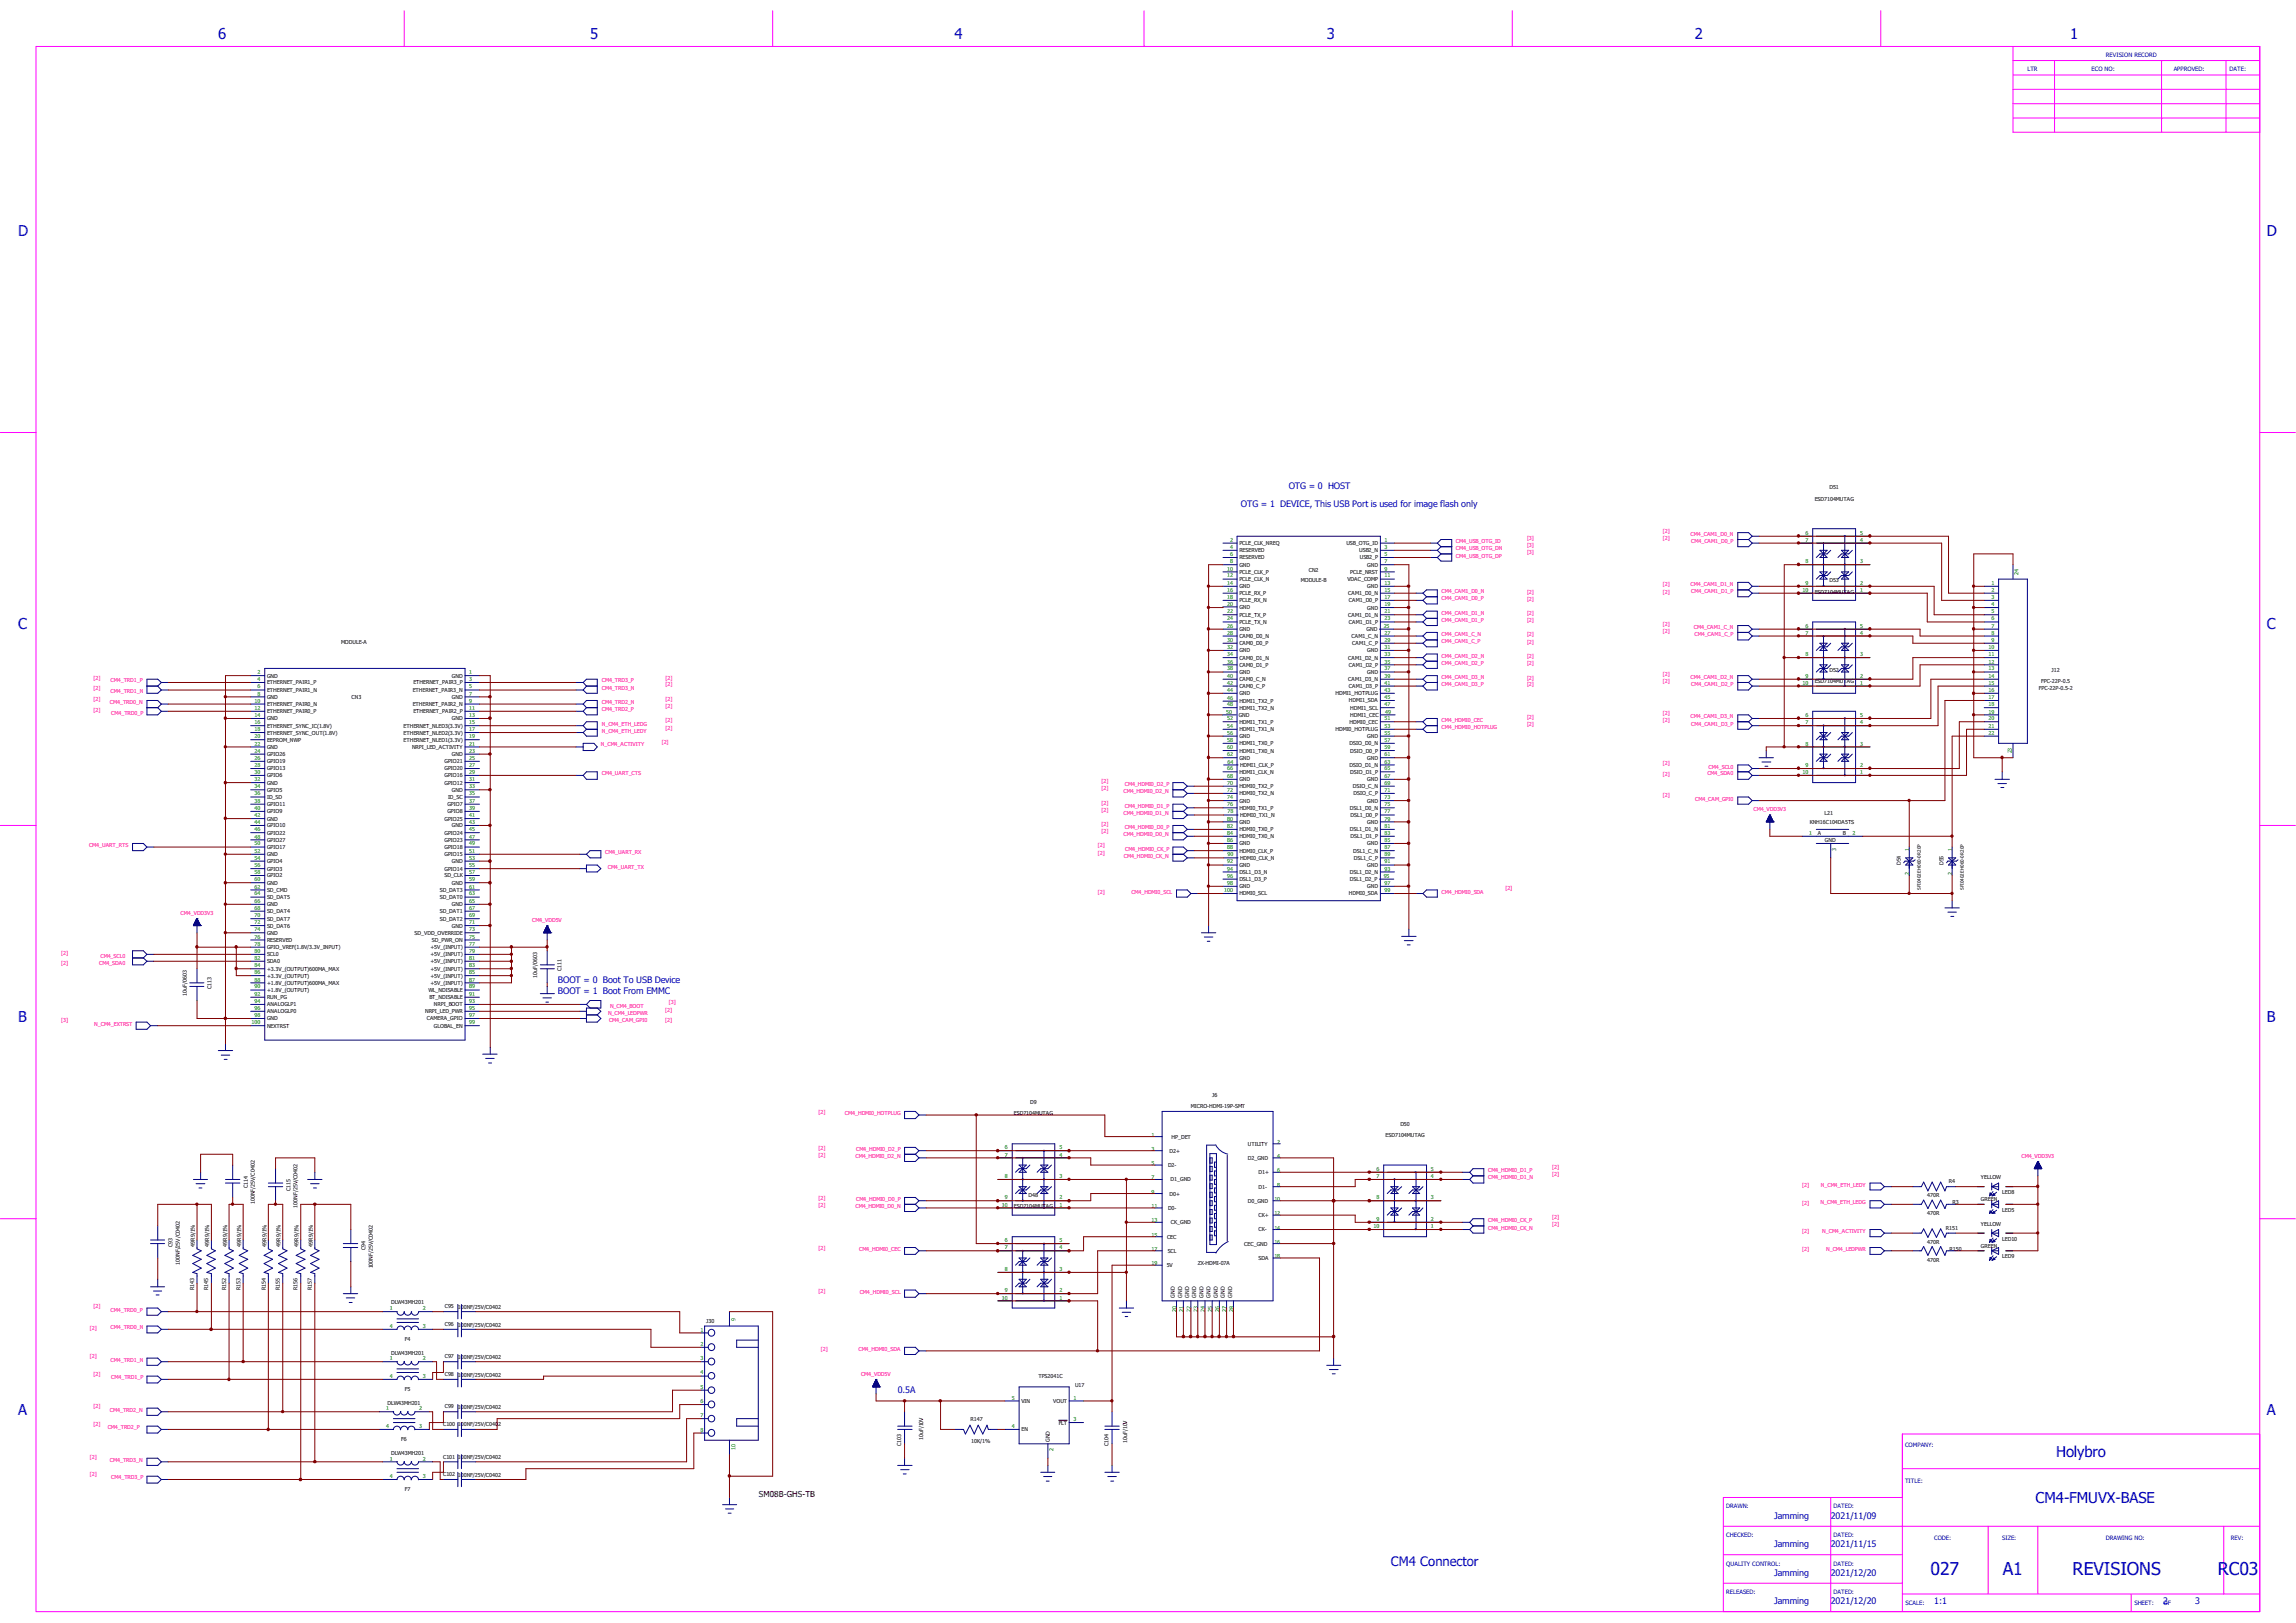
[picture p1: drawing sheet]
<svg xmlns="http://www.w3.org/2000/svg" width="297mm" height="210mm" viewBox="0 0 297 210" stroke-linecap="round" stroke-linejoin="round" font-family="sans-serif">
<defs><g id="words">
<g font-size="2.3" fill="#00f">
<text x="249.7" y="203.8">027</text>
<text x="259.1" y="203.8">A1</text>
<text x="268.1" y="203.8">REVISIONS</text>
<text x="286.9" y="203.8">RC03</text>
</g>
<g font-size="1.9" fill="#00f">
<text x="28.2" y="5.1">6</text>
<text x="76.3" y="5.1">5</text>
<text x="123.5" y="5.1">4</text>
<text x="171.6" y="5.1">3</text>
<text x="219.2" y="5.1">2</text>
<text x="267.8" y="5.1">1</text>
<text x="2.4" y="30.5">D</text>
<text x="293.2" y="30.5">D</text>
<text x="2.4" y="81.4">C</text>
<text x="293.2" y="81.4">C</text>
<text x="2.4" y="132.2">B</text>
<text x="293.2" y="132.2">B</text>
<text x="2.4" y="183.1">A</text>
<text x="293.2" y="183.1">A</text>
<text x="266" y="188.5">Holybro</text>
<text x="263.3" y="194.5">CM4-FMUVX-BASE</text>
</g>
<text font-size="1.7" fill="#00f" x="179.9" y="202.6">CM4 Connector</text>
<g font-size="1.2" fill="#00f">
<text x="160.5" y="65.7">OTG = 1 DEVICE, This USB Port is used for image flash only</text>
<text x="166.7" y="63.3">OTG = 0 HOST</text>
<text x="72.2" y="128.6">BOOT = 1 Boot From EMMC</text>
<text x="72.2" y="127.2">BOOT = 0 Boot To USB Device</text>
<text x="116.1" y="180.3">0.5A</text>
<text x="229.5" y="196.5">Jamming</text>
<text x="236.8" y="196.5">2021/11/09</text>
<text x="229.5" y="200.2">Jamming</text>
<text x="229.5" y="203.9">Jamming</text>
<text x="236.8" y="200.2">2021/11/15</text>
<text x="236.8" y="203.9">2021/12/20</text>
<text x="229.5" y="207.6">Jamming</text>
<text x="236.8" y="207.6">2021/12/20</text>
<text x="250.2" y="207.6">1:1</text>
<text x="279.8" y="207.6">2</text>
<text x="284" y="207.6">3</text>
</g>
<text font-size="1.1" x="98.2" y="193.6">SM08B-GHS-TB</text>
<g font-size=".8" fill="#00f">
<text x="262.3" y="9.2">LTR</text>
<text x="270.6" y="9.2">ECO NO:</text>
<text x="272.4" y="7.4">REVISION RECORD</text>
<text x="281.2" y="9.2">APPROVED:</text>
<text x="288.4" y="9.2">DATE:</text>
<text x="246.4" y="187.3">COMPANY:</text>
<text x="246.4" y="191.9">TITLE:</text>
<text x="223.3" y="195.2">DRAWN:</text>
<text x="237.2" y="195.2">DATED:</text>
<text x="223.3" y="198.8">CHECKED:</text>
<text x="223.3" y="202.6">QUALITY CONTROL:</text>
<text x="237.2" y="198.8">DATED:</text>
<text x="237.2" y="202.6">DATED:</text>
<text x="250.2" y="199.3">CODE:</text>
<text x="259" y="199.3">SIZE:</text>
<text x="272.4" y="199.3">DRAWING NO:</text>
<text x="288.6" y="199.3">REV:</text>
<text x="223.3" y="206.2">RELEASED:</text>
<text x="237.2" y="206.2">DATED:</text>
<text x="246.5" y="207.6">SCALE:</text>
<text x="276.1" y="207.6">SHEET:</text>
<text x="279.9" y="207.6">OF</text>
</g>
<g font-size=".7">
<text x="234.7" y="64.8">ESD7104MUTAG</text>
<text x="236.6" y="63.3">D51</text>
<text x="160.3" y="70.5">PCLE_CLK_NREQ</text>
<text x="160.3" y="71.5">RESERVED</text>
<text x="174.2" y="70.5">USB_OTG_ID</text>
<text x="175.8" y="71.5">USB2_N</text>
<text x="160.3" y="72.4">RESERVED</text>
<text x="160.3" y="73.3">GND</text>
<text x="160.3" y="74.3">PCLE_CLK_P</text>
<text x="160.3" y="75.2">PCLE_CLK_N</text>
<text x="160.3" y="76.1">GND</text>
<text x="160.3" y="77">PCLE_RX_P</text>
<text x="160.3" y="77.9">PCLE_RX_N</text>
<text x="168.3" y="75.4">MODULE-B</text>
<text x="169.3" y="74">CN2</text>
<text x="174.3" y="75.2">VDAC_COMP</text>
<text x="174.4" y="77">CAM1_D0_N</text>
<text x="174.5" y="77.9">CAM1_D0_P</text>
<text x="174.7" y="74.3">PCLE_NRST</text>
<text x="175.9" y="72.4">USB2_P</text>
<text x="176.9" y="73.3">GND</text>
<text x="176.9" y="76.1">GND</text>
<text x="234.7" y="76.8">ESD7104MUTAG</text>
<text x="236.6" y="75.4">D53</text>
<text x="44.1" y="83.3">MODULE-A</text>
<text x="160.3" y="78.8">GND</text>
<text x="160.3" y="79.8">PCLE_TX_P</text>
<text x="160.3" y="80.7">PCLE_TX_N</text>
<text x="160.3" y="81.7">GND</text>
<text x="160.3" y="82.5">CAM0_D0_N</text>
<text x="160.3" y="83.5">CAM0_D0_P</text>
<text x="174.4" y="79.8">CAM1_D1_N</text>
<text x="174.5" y="80.7">CAM1_D1_P</text>
<text x="174.8" y="82.5">CAM1_C_N</text>
<text x="174.9" y="83.5">CAM1_C_P</text>
<text x="176.8" y="81.7">GND</text>
<text x="176.9" y="78.9">GND</text>
<text x="34.5" y="87.7">GND</text>
<text x="34.5" y="88.6">ETHERNET_PAIR1_P</text>
<text x="34.5" y="89.5">ETHERNET_PAIR1_N</text>
<text x="53.4" y="89.5">ETHERNET_PAIR3_N</text>
<text x="53.5" y="88.6">ETHERNET_PAIR3_P</text>
<text x="58.5" y="87.7">GND</text>
<text x="160.3" y="84.4">GND</text>
<text x="160.3" y="85.3">CAM0_D1_N</text>
<text x="160.3" y="86.3">CAM0_D1_P</text>
<text x="160.3" y="87.2">GND</text>
<text x="160.3" y="88.1">CAM0_C_N</text>
<text x="160.3" y="89">CAM0_C_P</text>
<text x="160.3" y="90">GND</text>
<text x="172.8" y="90">HDMI1_HOTPLUG</text>
<text x="174.4" y="85.3">CAM1_D2_N</text>
<text x="174.4" y="88.1">CAM1_D3_N</text>
<text x="174.5" y="86.3">CAM1_D2_P</text>
<text x="174.5" y="89">CAM1_D3_P</text>
<text x="176.9" y="84.4">GND</text>
<text x="176.9" y="87.2">GND</text>
<text x="234.7" y="88.4">ESD7104MUTAG</text>
<text x="236.6" y="87">D52</text>
<text x="263.7" y="89.3">FPC-22P-0.5-2</text>
<text x="264" y="88.4">FPC-22P-0.5</text>
<text x="265.4" y="87">J12</text>
<text x="34.5" y="90.4">GND</text>
<text x="34.5" y="91.4">ETHERNET_PAIR0_N</text>
<text x="34.5" y="92.3">ETHERNET_PAIR0_P</text>
<text x="34.5" y="93.2">GND</text>
<text x="34.5" y="94.1">ETHERNET_SYNC_IC(1.8V)</text>
<text x="34.5" y="95">ETHERNET_SYNC_OUT(1.8V)</text>
<text x="34.5" y="96">EEPROM_NWP</text>
<text x="45.5" y="90.5">CN3</text>
<text x="52.2" y="94.1">ETHERNET_NLED3(3.3V)</text>
<text x="52.2" y="95">ETHERNET_NLED2(3.3V)</text>
<text x="52.2" y="96">ETHERNET_NLED1(3.3V)</text>
<text x="53.4" y="91.4">ETHERNET_PAIR2_N</text>
<text x="53.5" y="92.3">ETHERNET_PAIR2_P</text>
<text x="58.5" y="90.4">GND</text>
<text x="58.5" y="93.2">GND</text>
<text x="160.2" y="92.8">GND</text>
<text x="160.3" y="91">HDMI1_TX2_P</text>
<text x="160.3" y="91.8">HDMI1_TX2_N</text>
<text x="160.3" y="93.6">HDMI1_TX1_P</text>
<text x="160.3" y="94.6">HDMI1_TX1_N</text>
<text x="160.3" y="95.5">GND</text>
<text x="172.8" y="94.6">HDMI0_HOTPLUG</text>
<text x="174.5" y="90.9">HDMI1_SDA</text>
<text x="174.6" y="93.6">HDMI0_CEC</text>
<text x="174.7" y="91.8">HDMI1_SCL</text>
<text x="174.7" y="92.8">HDMI1_CEC</text>
<text x="176.9" y="95.5">GND</text>
<text x="34.5" y="96.9">GND</text>
<text x="34.5" y="97.8">GPIO26</text>
<text x="34.5" y="98.8">GPIO19</text>
<text x="34.5" y="99.7">GPIO13</text>
<text x="34.5" y="100.6">GPIO6</text>
<text x="34.5" y="101.5">GND</text>
<text x="53.3" y="96.9">NRPI_LED_ACTIVITY</text>
<text x="57.5" y="98.8">GPIO21</text>
<text x="57.5" y="99.7">GPIO20</text>
<text x="57.5" y="100.6">GPIO16</text>
<text x="57.5" y="101.5">GPIO12</text>
<text x="58.5" y="97.8">GND</text>
<text x="160.3" y="96.4">HDMI1_TX0_P</text>
<text x="160.3" y="97.4">HDMI1_TX0_N</text>
<text x="160.3" y="98.3">GND</text>
<text x="160.3" y="100.1">HDMI1_CLK_N</text>
<text x="160.3" y="101.1">GND</text>
<text x="160.3" y="102">HDMI0_TX2_P</text>
<text x="160.4" y="99.2">HDMI1_CLK_P</text>
<text x="174.6" y="96.4">DSIO_D0_N</text>
<text x="174.6" y="99.2">DSIO_D1_N</text>
<text x="174.7" y="97.4">DSIO_D0_P</text>
<text x="174.7" y="100.1">DSIO_D1_P</text>
<text x="175" y="102">DSIO_C_N</text>
<text x="176.9" y="98.3">GND</text>
<text x="176.9" y="101.1">GND</text>
<text x="34.5" y="102.4">GPIO5</text>
<text x="34.5" y="103.4">ID_SD</text>
<text x="34.5" y="104.3">GPIO11</text>
<text x="34.5" y="105.2">GPIO9</text>
<text x="34.5" y="106.2">GND</text>
<text x="34.5" y="107.1">GPIO10</text>
<text x="34.5" y="108">GPIO22</text>
<text x="57.5" y="106.2">GPIO25</text>
<text x="57.5" y="108">GPIO24</text>
<text x="57.9" y="104.3">GPIO7</text>
<text x="57.9" y="105.2">GPIO8</text>
<text x="58" y="103.4">ID_SC</text>
<text x="58.5" y="102.4">GND</text>
<text x="58.5" y="107.1">GND</text>
<text x="160.3" y="102.9">HDMI0_TX2_N</text>
<text x="160.3" y="103.8">GND</text>
<text x="160.3" y="104.8">HDMI0_TX1_P</text>
<text x="160.3" y="106.6">GND</text>
<text x="160.3" y="107.6">HDMI0_TX0_P</text>
<text x="160.4" y="105.7">HDMI0_TX1_N</text>
<text x="174.6" y="104.8">DSL1_D0_N</text>
<text x="174.6" y="107.6">DSL1_D1_N</text>
<text x="174.7" y="105.7">DSL1_D0_P</text>
<text x="175.1" y="102.9">DSIO_C_P</text>
<text x="176.9" y="103.8">GND</text>
<text x="176.9" y="106.6">GND</text>
<text x="234.1" y="106.7">KNH16C104DA5TS</text>
<text x="235.2" y="108">A</text>
<text x="236" y="105.5">L21</text>
<text x="238.4" y="108">B</text>
<text x="34.5" y="108.9">GPIO27</text>
<text x="34.5" y="109.9">GPIO17</text>
<text x="34.5" y="110.8">GND</text>
<text x="34.5" y="111.7">GPIO4</text>
<text x="34.5" y="112.6">GPIO3</text>
<text x="34.5" y="113.5">GPIO2</text>
<text x="57.5" y="108.9">GPIO23</text>
<text x="57.5" y="109.9">GPIO18</text>
<text x="57.5" y="110.8">GPIO15</text>
<text x="57.5" y="112.6">GPIO14</text>
<text x="57.5" y="113.5">SD_CLK</text>
<text x="58.5" y="111.7">GND</text>
<text x="160.3" y="108.5">HDMI0_TX0_N</text>
<text x="160.3" y="109.4">GND</text>
<text x="160.3" y="110.3">HDMI0_CLK_P</text>
<text x="160.3" y="112.2">GND</text>
<text x="160.3" y="113.1">DSL1_D3_N</text>
<text x="160.4" y="111.3">HDMI0_CLK_N</text>
<text x="174.6" y="113.1">DSL1_D2_N</text>
<text x="174.7" y="108.5">DSL1_D1_P</text>
<text x="175" y="110.3">DSL1_C_N</text>
<text x="175.1" y="111.3">DSL1_C_P</text>
<text x="176.9" y="109.4">GND</text>
<text x="176.9" y="112.2">GND</text>
<text x="236.1" y="108.9">GND</text>
<text x="245.9" y="111.9" transform="rotate(-90 245.9 111.9)">D54</text>
<text x="251.4" y="111.9" transform="rotate(-90 251.4 111.9)">D55</text>
<text x="34.5" y="114.5">GND</text>
<text x="34.5" y="115.4">SD_CMD</text>
<text x="34.5" y="116.3">SD_DAT5</text>
<text x="34.5" y="117.3">GND</text>
<text x="34.5" y="118.2">SD_DAT4</text>
<text x="34.5" y="119.1">SD_DAT7</text>
<text x="56.9" y="115.4">SD_DAT3</text>
<text x="56.9" y="116.3">SD_DAT0</text>
<text x="56.9" y="118.2">SD_DAT1</text>
<text x="56.9" y="119.1">SD_DAT2</text>
<text x="58.5" y="114.5">GND</text>
<text x="58.5" y="117.3">GND</text>
<text x="160.3" y="114">DSL1_D3_P</text>
<text x="160.3" y="114.9">GND</text>
<text x="160.3" y="115.9">HDMI0_SCL</text>
<text x="174.5" y="115.9">HDMI0_SDA</text>
<text x="174.6" y="114">DSL1_D2_P</text>
<text x="176.9" y="114.9">GND</text>
<text x="34.5" y="120">SD_DAT6</text>
<text x="34.5" y="120.9">GND</text>
<text x="34.5" y="121.9">RESERVED</text>
<text x="34.5" y="122.8">GPIO_VREF(1.8V/3.3V_INPUT)</text>
<text x="34.5" y="123.7">SCL0</text>
<text x="34.5" y="124.6">SDA0</text>
<text x="34.5" y="125.6">+3.3V_(OUTPUT)600MA_MAX</text>
<text x="53.6" y="120.9">SD_VDD_OVERRIDE</text>
<text x="55.7" y="122.8">+5V_(INPUT)</text>
<text x="55.7" y="123.7">+5V_(INPUT)</text>
<text x="55.7" y="124.6">+5V_(INPUT)</text>
<text x="55.7" y="125.6">+5V_(INPUT)</text>
<text x="55.9" y="121.9">SD_PWR_ON</text>
<text x="58.5" y="120">GND</text>
<text x="72.6" y="125.6" transform="rotate(-90 72.6 125.6)">C111</text>
<text x="24.2" y="128.8" transform="rotate(-90 24.2 128.8)">10uF/0603</text>
<text x="27.3" y="128" transform="rotate(-90 27.3 128)">C113</text>
<text x="34.5" y="126.5">+3.3V_(OUTPUT)</text>
<text x="34.5" y="127.4">+1.8V_(OUTPUT)600MA_MAX</text>
<text x="34.5" y="128.4">+1.8V_(OUTPUT)</text>
<text x="34.5" y="129.3">RUN_PG</text>
<text x="34.5" y="130.2">ANALOGLP1</text>
<text x="34.5" y="131.1">ANALOGLP0</text>
<text x="55" y="131.1">NRPI_LED_PWR</text>
<text x="55.4" y="128.4">WL_NDISABLE</text>
<text x="55.5" y="129.3">BT_NDISABLE</text>
<text x="55.7" y="126.5">+5V_(INPUT)</text>
<text x="55.7" y="127.4">+5V_(INPUT)</text>
<text x="56.1" y="130.2">NRPI_BOOT</text>
<text x="69.5" y="126.5" transform="rotate(-90 69.5 126.5)">10uF/0603</text>
<text x="34.5" y="132">GND</text>
<text x="34.5" y="133">NEXTRST</text>
<text x="55.2" y="132">CAMERA_GPIO</text>
<text x="56.1" y="133">GLOBAL_EN</text>
<text x="133.3" y="142.9">D9</text>
<text x="154.1" y="143.4">MICRO-HDMI-19P-SMT</text>
<text x="156.8" y="142">J6</text>
<text x="131.1" y="144.3">ESD7104MUTAG</text>
<text x="151.3" y="149.1">D2+</text>
<text x="151.6" y="147.3">HP_DET</text>
<text x="161.4" y="148.3">UTILITY</text>
<text x="179.2" y="147.1">ESD7104MUTAG</text>
<text x="181.1" y="145.7">D50</text>
<text x="32" y="153.7" transform="rotate(-90 32 153.7)">C114</text>
<text x="33" y="155.8" transform="rotate(-90 33 155.8)">100NF/25V/C0402</text>
<text x="37.6" y="154.1" transform="rotate(-90 37.6 154.1)">C115</text>
<text x="133.1" y="154.9">D48</text>
<text x="151.1" y="151">D2-</text>
<text x="151.3" y="154.7">D0+</text>
<text x="151.4" y="152.9">D1_GND</text>
<text x="161.4" y="150.1">D2_GND</text>
<text x="161.4" y="155.6">D0_GND</text>
<text x="162.8" y="151.9">D1+</text>
<text x="162.8" y="153.8">D1-</text>
<text x="249.3" y="154.9">470R</text>
<text x="252.1" y="153.1">R4</text>
<text x="252.6" y="155.8">R3</text>
<text x="256.2" y="155.4">GREEN</text>
<text x="256.2" y="152.6">YELLOW</text>
<text x="259" y="154.5">LED8</text>
<text x="22.3" y="161.3" transform="rotate(-90 22.3 161.3)">C93</text>
<text x="25.2" y="161.3" transform="rotate(-90 25.2 161.3)">49R9/1%</text>
<text x="27.1" y="161.3" transform="rotate(-90 27.1 161.3)">49R9/1%</text>
<text x="29.4" y="161.3" transform="rotate(-90 29.4 161.3)">49R9/1%</text>
<text x="31.2" y="161.3" transform="rotate(-90 31.2 161.3)">49R9/1%</text>
<text x="34.5" y="161.3" transform="rotate(-90 34.5 161.3)">49R9/1%</text>
<text x="36.3" y="161.3" transform="rotate(-90 36.3 161.3)">49R9/1%</text>
<text x="38.5" y="156.3" transform="rotate(-90 38.5 156.3)">100NF/25V/C0402</text>
<text x="38.6" y="161.3" transform="rotate(-90 38.6 161.3)">49R9/1%</text>
<text x="40.5" y="161.3" transform="rotate(-90 40.5 161.3)">49R9/1%</text>
<text x="47.3" y="161.8" transform="rotate(-90 47.3 161.8)">C94</text>
<text x="131.1" y="156.3">ESD7104MUTAG</text>
<text x="151" y="160.3">CEC</text>
<text x="151.1" y="156.5">D0-</text>
<text x="151.5" y="158.4">CK_GND</text>
<text x="161" y="161.2">CEC_GND</text>
<text x="162.8" y="157.5">CK+</text>
<text x="162.8" y="159.3">CK-</text>
<text x="249.3" y="157.3">470R</text>
<text x="249.3" y="161">470R</text>
<text x="251.7" y="159.1">R151</text>
<text x="252.2" y="161.8">R150</text>
<text x="256.2" y="161.4">GREEN</text>
<text x="256.2" y="158.6">YELLOW</text>
<text x="259" y="156.8">LED5</text>
<text x="259" y="160.5">LED10</text>
<text x="23.2" y="163.7" transform="rotate(-90 23.2 163.7)">100NF/25V/C0402</text>
<text x="25.1" y="166.9" transform="rotate(-90 25.1 166.9)">R143</text>
<text x="26.9" y="166.9" transform="rotate(-90 26.9 166.9)">R145</text>
<text x="29.3" y="166.9" transform="rotate(-90 29.3 166.9)">R152</text>
<text x="31.1" y="166.9" transform="rotate(-90 31.1 166.9)">R153</text>
<text x="34.4" y="166.9" transform="rotate(-90 34.4 166.9)">R154</text>
<text x="36.2" y="166.9" transform="rotate(-90 36.2 166.9)">R155</text>
<text x="38.5" y="166.9" transform="rotate(-90 38.5 166.9)">R156</text>
<text x="40.3" y="166.9" transform="rotate(-90 40.3 166.9)">R157</text>
<text x="48.2" y="164.1" transform="rotate(-90 48.2 164.1)">100NF/25V/C0402</text>
<text x="150.9" y="164">5V</text>
<text x="151" y="162.1">SCL</text>
<text x="152" y="167.9" transform="rotate(-90 152 167.9)">GND</text>
<text x="152.9" y="167.9" transform="rotate(-90 152.9 167.9)">GND</text>
<text x="153.8" y="167.9" transform="rotate(-90 153.8 167.9)">GND</text>
<text x="154.7" y="167.9" transform="rotate(-90 154.7 167.9)">GND</text>
<text x="154.9" y="163.7">ZX-HDMI-07A</text>
<text x="155.7" y="167.9" transform="rotate(-90 155.7 167.9)">GND</text>
<text x="156.6" y="167.9" transform="rotate(-90 156.6 167.9)">GND</text>
<text x="157.5" y="167.9" transform="rotate(-90 157.5 167.9)">GND</text>
<text x="158.5" y="167.9" transform="rotate(-90 158.5 167.9)">GND</text>
<text x="159.4" y="167.9" transform="rotate(-90 159.4 167.9)">GND</text>
<text x="162.8" y="163">SDA</text>
<text x="249.3" y="163.3">470R</text>
<text x="259" y="162.8">LED9</text>
<text x="50.6" y="168.8">DLW43MH201</text>
<text x="52.4" y="173.5">F4</text>
<text x="57.5" y="169.3">C95</text>
<text x="57.5" y="171.6">C96</text>
<text x="59.2" y="169.3">100NF/25V/C0402</text>
<text x="59.2" y="171.7">100NF/25V/C0402</text>
<text x="91.4" y="171.2">J30</text>
<text x="50.6" y="175.3">DLW43MH201</text>
<text x="52.4" y="180">F5</text>
<text x="57.5" y="175.8">C97</text>
<text x="57.5" y="178.1">C98</text>
<text x="59.2" y="175.8">100NF/25V/C0402</text>
<text x="59.2" y="178.1">100NF/25V/C0402</text>
<text x="134.3" y="178.4">TPS2041C</text>
<text x="139.1" y="179.5">U17</text>
<text x="50.1" y="181.7">DLW43MH201</text>
<text x="57.3" y="184.6">C100</text>
<text x="57.5" y="182.2">C99</text>
<text x="59.2" y="182.3">100NF/25V/C0402</text>
<text x="59.2" y="184.6">100NF/25V/C0402</text>
<text x="125.6" y="183.8">R147</text>
<text x="132.1" y="185.2">EN</text>
<text x="132.1" y="181.5">VIN</text>
<text x="136.2" y="181.5">VOUT</text>
<text x="136.9" y="184.3">FLT</text>
<text x="50.6" y="188.2">DLW43MH201</text>
<text x="51.9" y="186.4">F6</text>
<text x="57.3" y="188.7">C101</text>
<text x="57.3" y="191">C102</text>
<text x="59.2" y="188.8">100NF/25V/C0402</text>
<text x="59.2" y="191.1">100NF/25V/C0402</text>
<text x="116.6" y="187.2" transform="rotate(-90 116.6 187.2)">C103</text>
<text x="119.4" y="186.4" transform="rotate(-90 119.4 186.4)">10uF/10V</text>
<text x="125.6" y="186.6">10K/1%</text>
<text x="135.8" y="186.6" transform="rotate(-90 135.8 186.6)">GND</text>
<text x="143.4" y="187.2" transform="rotate(-90 143.4 187.2)">C104</text>
<text x="145.8" y="186.7" transform="rotate(-90 145.8 186.7)">10uF/10V</text>
<text x="52.4" y="192.9">F7</text>
</g>
<g font-size=".7" fill="#008000">
<text x="159.1" y="70.1">2</text>
<text x="159.1" y="71">4</text>
<text x="159.1" y="72">6</text>
<text x="179.1" y="70.1">1</text>
<text x="179.1" y="71">3</text>
<text x="179.1" y="72">5</text>
<text x="233.6" y="69.2">6</text>
<text x="233.6" y="70.1">7</text>
<text x="240.6" y="70.1">4</text>
<text x="240.6" y="69.2">5</text>
<text x="158.7" y="73.8">10</text>
<text x="158.7" y="74.7">12</text>
<text x="158.7" y="75.6">14</text>
<text x="158.7" y="76.6">16</text>
<text x="158.7" y="77.5">18</text>
<text x="159.1" y="72.9">8</text>
<text x="179.1" y="72.9">7</text>
<text x="179.1" y="73.8">9</text>
<text x="179.1" y="74.7">11</text>
<text x="179.1" y="75.6">13</text>
<text x="179.1" y="76.6">15</text>
<text x="179.1" y="77.5">17</text>
<text x="233.2" y="76.6">10</text>
<text x="233.6" y="72.9">8</text>
<text x="233.6" y="75.6">9</text>
<text x="240.6" y="76.6">1</text>
<text x="240.6" y="75.6">2</text>
<text x="240.6" y="72.9">3</text>
<text x="257.6" y="75.6">1</text>
<text x="257.6" y="76.6">2</text>
<text x="257.6" y="77.5">3</text>
<text x="261.1" y="74.3" transform="rotate(-90 261.1 74.3)">24</text>
<text x="158.7" y="78.4">20</text>
<text x="158.7" y="79.4">22</text>
<text x="158.7" y="80.3">24</text>
<text x="158.7" y="81.2">26</text>
<text x="158.7" y="82.1">28</text>
<text x="158.7" y="83.1">30</text>
<text x="158.7" y="84">32</text>
<text x="179" y="81.2">25</text>
<text x="179.1" y="78.4">19</text>
<text x="179.1" y="79.4">21</text>
<text x="179.1" y="80.3">23</text>
<text x="179.1" y="82.1">27</text>
<text x="179.1" y="83.1">29</text>
<text x="179.1" y="84">31</text>
<text x="233.6" y="81.2">6</text>
<text x="233.6" y="82.1">7</text>
<text x="240.6" y="82.1">4</text>
<text x="240.6" y="81.2">5</text>
<text x="257.2" y="84">10</text>
<text x="257.6" y="78.4">4</text>
<text x="257.6" y="79.4">5</text>
<text x="257.6" y="80.3">6</text>
<text x="257.6" y="81.2">7</text>
<text x="257.6" y="82.1">8</text>
<text x="257.6" y="83.1">9</text>
<text x="33.3" y="87.2">2</text>
<text x="33.3" y="88.1">4</text>
<text x="33.3" y="89.1">6</text>
<text x="60.7" y="87.2">1</text>
<text x="60.7" y="88.1">3</text>
<text x="60.7" y="89.1">5</text>
<text x="158.7" y="84.9">34</text>
<text x="158.7" y="85.9">36</text>
<text x="158.7" y="86.7">38</text>
<text x="158.7" y="87.7">40</text>
<text x="158.7" y="88.6">42</text>
<text x="158.7" y="89.5">44</text>
<text x="179.1" y="84.9">33</text>
<text x="179.1" y="85.9">35</text>
<text x="179.1" y="86.7">37</text>
<text x="179.1" y="87.7">39</text>
<text x="179.1" y="88.6">41</text>
<text x="179.1" y="89.5">43</text>
<text x="233.2" y="88.6">10</text>
<text x="233.6" y="84.9">8</text>
<text x="233.6" y="87.7">9</text>
<text x="240.6" y="88.6">1</text>
<text x="240.6" y="87.7">2</text>
<text x="240.6" y="84.9">3</text>
<text x="257.2" y="84.9">11</text>
<text x="257.2" y="85.9">12</text>
<text x="257.2" y="86.7">13</text>
<text x="257.2" y="87.7">14</text>
<text x="257.2" y="88.6">15</text>
<text x="257.2" y="89.5">16</text>
<text x="32.9" y="90.9">10</text>
<text x="32.9" y="91.9">12</text>
<text x="32.9" y="92.8">14</text>
<text x="32.9" y="93.7">16</text>
<text x="32.9" y="94.6">18</text>
<text x="32.9" y="95.5">20</text>
<text x="33.3" y="90">8</text>
<text x="60.7" y="90">7</text>
<text x="60.7" y="90.9">9</text>
<text x="60.7" y="91.9">11</text>
<text x="60.7" y="92.8">13</text>
<text x="60.7" y="93.7">15</text>
<text x="60.7" y="94.6">17</text>
<text x="60.7" y="95.5">19</text>
<text x="158.6" y="92.3">50</text>
<text x="158.7" y="90.6">46</text>
<text x="158.7" y="91.4">48</text>
<text x="158.7" y="93.2">52</text>
<text x="158.7" y="94.1">54</text>
<text x="158.7" y="95.1">56</text>
<text x="179.1" y="90.5">45</text>
<text x="179.1" y="91.4">47</text>
<text x="179.1" y="93.2">51</text>
<text x="179.1" y="94.1">53</text>
<text x="179.1" y="95.1">55</text>
<text x="179.2" y="92.3">49</text>
<text x="233.6" y="92.8">6</text>
<text x="233.6" y="93.7">7</text>
<text x="240.6" y="93.7">4</text>
<text x="240.6" y="92.8">5</text>
<text x="257.2" y="90.5">17</text>
<text x="257.2" y="91.4">18</text>
<text x="257.2" y="92.3">19</text>
<text x="257.2" y="93.2">20</text>
<text x="257.2" y="94.1">21</text>
<text x="257.2" y="95.1">22</text>
<text x="32.9" y="96.5">22</text>
<text x="32.9" y="97.4">24</text>
<text x="32.9" y="98.3">26</text>
<text x="32.9" y="99.2">28</text>
<text x="32.9" y="100.2">30</text>
<text x="32.9" y="101.1">32</text>
<text x="60.7" y="96.5">21</text>
<text x="60.7" y="97.4">23</text>
<text x="60.7" y="98.3">25</text>
<text x="60.7" y="99.2">27</text>
<text x="60.7" y="100.2">29</text>
<text x="60.7" y="101.1">31</text>
<text x="158.7" y="96">58</text>
<text x="158.7" y="96.9">60</text>
<text x="158.7" y="97.8">62</text>
<text x="158.7" y="99.7">66</text>
<text x="158.7" y="100.6">68</text>
<text x="158.7" y="101.6">70</text>
<text x="158.8" y="98.8">64</text>
<text x="179.1" y="96">57</text>
<text x="179.1" y="96.9">59</text>
<text x="179.1" y="97.8">61</text>
<text x="179.1" y="98.8">63</text>
<text x="179.1" y="99.7">65</text>
<text x="179.1" y="100.6">67</text>
<text x="179.1" y="101.6">69</text>
<text x="233.2" y="100.2">10</text>
<text x="233.6" y="96.5">8</text>
<text x="233.6" y="99.2">9</text>
<text x="240.6" y="100.2">1</text>
<text x="240.6" y="99.2">2</text>
<text x="240.6" y="96.5">3</text>
<text x="260.2" y="97.5" transform="rotate(-90 260.2 97.5)">23</text>
<text x="32.9" y="102">34</text>
<text x="32.9" y="102.9">36</text>
<text x="32.9" y="103.9">38</text>
<text x="32.9" y="104.8">40</text>
<text x="32.9" y="105.7">42</text>
<text x="32.9" y="106.6">44</text>
<text x="32.9" y="107.6">46</text>
<text x="60.7" y="102">33</text>
<text x="60.7" y="102.9">35</text>
<text x="60.7" y="103.9">37</text>
<text x="60.7" y="104.8">39</text>
<text x="60.7" y="105.7">41</text>
<text x="60.7" y="106.6">43</text>
<text x="60.7" y="107.6">45</text>
<text x="158.7" y="102.5">72</text>
<text x="158.7" y="103.4">74</text>
<text x="158.7" y="104.3">76</text>
<text x="158.7" y="106.2">80</text>
<text x="158.7" y="107.1">82</text>
<text x="158.8" y="105.2">78</text>
<text x="179.1" y="102.5">71</text>
<text x="179.1" y="103.4">73</text>
<text x="179.1" y="104.3">75</text>
<text x="179.1" y="105.2">77</text>
<text x="179.1" y="106.2">79</text>
<text x="179.1" y="107.1">81</text>
<text x="32.9" y="108.5">48</text>
<text x="32.9" y="109.4">50</text>
<text x="32.9" y="110.4">52</text>
<text x="32.9" y="111.3">54</text>
<text x="32.9" y="112.2">56</text>
<text x="32.9" y="113.1">58</text>
<text x="60.7" y="108.5">47</text>
<text x="60.7" y="109.4">49</text>
<text x="60.7" y="110.4">51</text>
<text x="60.7" y="111.3">53</text>
<text x="60.7" y="112.2">55</text>
<text x="60.7" y="113.1">57</text>
<text x="158.7" y="108">84</text>
<text x="158.7" y="109">86</text>
<text x="158.7" y="109.9">88</text>
<text x="158.7" y="111.7">92</text>
<text x="158.7" y="112.6">94</text>
<text x="158.7" y="113.6">96</text>
<text x="158.8" y="110.8">90</text>
<text x="179" y="113.6">95</text>
<text x="179.1" y="108">83</text>
<text x="179.1" y="109">85</text>
<text x="179.1" y="109.9">87</text>
<text x="179.1" y="110.8">89</text>
<text x="179.1" y="111.7">91</text>
<text x="179.1" y="112.6">93</text>
<text x="234" y="108">1</text>
<text x="237.5" y="110.1" transform="rotate(-90 237.5 110.1)">3</text>
<text x="239.6" y="108">2</text>
<text x="247" y="113.2" transform="rotate(-90 247 113.2)">2</text>
<text x="247" y="110.1" transform="rotate(-90 247 110.1)">1</text>
<text x="252.5" y="113.2" transform="rotate(-90 252.5 113.2)">2</text>
<text x="252.5" y="110.1" transform="rotate(-90 252.5 110.1)">1</text>
<text x="32.9" y="114">60</text>
<text x="32.9" y="115">62</text>
<text x="32.9" y="115.9">64</text>
<text x="32.9" y="116.8">66</text>
<text x="32.9" y="117.7">68</text>
<text x="32.9" y="118.7">70</text>
<text x="32.9" y="119.6">72</text>
<text x="60.7" y="114">59</text>
<text x="60.7" y="115">61</text>
<text x="60.7" y="115.9">63</text>
<text x="60.7" y="116.8">65</text>
<text x="60.7" y="117.7">67</text>
<text x="60.7" y="118.7">69</text>
<text x="60.7" y="119.6">71</text>
<text x="158.4" y="115.4">100</text>
<text x="158.7" y="114.5">98</text>
<text x="179.1" y="114.5">97</text>
<text x="179.1" y="115.4">99</text>
<text x="32.9" y="120.5">74</text>
<text x="32.9" y="121.5">76</text>
<text x="32.9" y="122.3">78</text>
<text x="32.9" y="123.3">80</text>
<text x="32.9" y="124.2">82</text>
<text x="32.9" y="125.1">84</text>
<text x="60.7" y="120.5">73</text>
<text x="60.7" y="121.5">75</text>
<text x="60.7" y="122.3">77</text>
<text x="60.7" y="123.3">79</text>
<text x="60.7" y="124.2">81</text>
<text x="60.7" y="125.1">83</text>
<text x="32.9" y="126.1">86</text>
<text x="32.9" y="127">88</text>
<text x="32.9" y="127.9">90</text>
<text x="32.9" y="128.8">92</text>
<text x="32.9" y="129.8">94</text>
<text x="32.9" y="130.7">96</text>
<text x="32.9" y="131.6">98</text>
<text x="60.7" y="126.1">85</text>
<text x="60.7" y="127">87</text>
<text x="60.7" y="127.9">89</text>
<text x="60.7" y="128.8">91</text>
<text x="60.7" y="129.8">93</text>
<text x="60.7" y="130.7">95</text>
<text x="60.7" y="131.6">97</text>
<text x="32.6" y="132.5">100</text>
<text x="60.7" y="132.5">99</text>
<text x="130" y="148.7">6</text>
<text x="130" y="149.6">7</text>
<text x="137" y="149.6">4</text>
<text x="137" y="148.7">5</text>
<text x="149" y="147.1">1</text>
<text x="149" y="148.9">3</text>
<text x="165.2" y="148">2</text>
<text x="165.2" y="149.8">4</text>
<text x="130" y="152.4">8</text>
<text x="130" y="155.2">9</text>
<text x="137" y="155.2">2</text>
<text x="137" y="152.4">3</text>
<text x="149" y="150.7">5</text>
<text x="149" y="152.6">7</text>
<text x="149" y="154.4">9</text>
<text x="164.8" y="155.4">10</text>
<text x="165.2" y="151.7">6</text>
<text x="165.2" y="153.5">8</text>
<text x="178.1" y="151.5">6</text>
<text x="178.1" y="152.4">7</text>
<text x="178.1" y="155.2">8</text>
<text x="185.1" y="155.2">3</text>
<text x="185.1" y="152.4">4</text>
<text x="185.1" y="151.5">5</text>
<text x="129.6" y="156.1">10</text>
<text x="130" y="160.7">6</text>
<text x="130" y="161.7">7</text>
<text x="137" y="156.1">1</text>
<text x="137" y="161.7">4</text>
<text x="137" y="160.7">5</text>
<text x="149" y="156.3">11</text>
<text x="149" y="158.2">13</text>
<text x="149" y="160">15</text>
<text x="149" y="161.8">17</text>
<text x="164.8" y="157.2">12</text>
<text x="164.8" y="159.1">14</text>
<text x="164.8" y="160.9">16</text>
<text x="177.7" y="158.9">10</text>
<text x="178.1" y="158">9</text>
<text x="185.1" y="158.9">1</text>
<text x="185.1" y="158">2</text>
<text x="130" y="164.5">8</text>
<text x="130" y="167.2">9</text>
<text x="137" y="167.2">2</text>
<text x="137" y="164.5">3</text>
<text x="149" y="163.7">19</text>
<text x="164.8" y="162.8">18</text>
<text x="50.4" y="169.5">1</text>
<text x="50.4" y="171.8">4</text>
<text x="54.7" y="169.5">2</text>
<text x="54.7" y="171.8">3</text>
<text x="90.6" y="172.3">1</text>
<text x="95.1" y="171" transform="rotate(-90 95.1 171)">9</text>
<text x="129.6" y="168.1">10</text>
<text x="137" y="168.1">1</text>
<text x="152.2" y="169.7" transform="rotate(-90 152.2 169.7)">20</text>
<text x="153.1" y="169.7" transform="rotate(-90 153.1 169.7)">21</text>
<text x="154.1" y="169.7" transform="rotate(-90 154.1 169.7)">22</text>
<text x="154.9" y="169.7" transform="rotate(-90 154.9 169.7)">23</text>
<text x="155.9" y="169.7" transform="rotate(-90 155.9 169.7)">24</text>
<text x="156.8" y="169.7" transform="rotate(-90 156.8 169.7)">25</text>
<text x="157.7" y="169.7" transform="rotate(-90 157.7 169.7)">26</text>
<text x="158.7" y="169.7" transform="rotate(-90 158.7 169.7)">27</text>
<text x="159.6" y="169.7" transform="rotate(-90 159.6 169.7)">28</text>
<text x="50.4" y="176">1</text>
<text x="50.4" y="178.3">4</text>
<text x="54.7" y="176">2</text>
<text x="54.7" y="178.3">3</text>
<text x="90.6" y="174.2">2</text>
<text x="90.6" y="176">3</text>
<text x="90.6" y="177.8">4</text>
<text x="90.6" y="179.7">5</text>
<text x="50" y="182.5">1</text>
<text x="50" y="184.8">4</text>
<text x="54.2" y="182.5">2</text>
<text x="54.2" y="184.8">3</text>
<text x="90.6" y="181.5">6</text>
<text x="90.6" y="183.4">7</text>
<text x="90.6" y="185.3">8</text>
<text x="130.9" y="184.8">4</text>
<text x="130.9" y="181.1">5</text>
<text x="138.9" y="181.1">1</text>
<text x="138.9" y="183.9">3</text>
<text x="50.4" y="189">1</text>
<text x="50.4" y="191.3">4</text>
<text x="54.7" y="189">2</text>
<text x="54.7" y="191.3">3</text>
<text x="95.1" y="187.7" transform="rotate(-90 95.1 187.7)">10</text>
<text x="136.3" y="187.7" transform="rotate(-90 136.3 187.7)">2</text>
</g>
<g font-size=".7" fill="#ff0080">
<text x="188.3" y="71.2">CM4_USB_OTG_DN</text>
<text x="188.3" y="70.3">CM4_USB_OTG_ID</text>
<text x="197.5" y="70.8">[3]</text>
<text x="197.5" y="71.7">[3]</text>
<text x="197.5" y="69.9">[3]</text>
<text x="215.1" y="68.9">[2]</text>
<text x="215.1" y="69.9">[2]</text>
<text x="218.7" y="69.4">CM4_CAM1_D0_N</text>
<text x="218.8" y="70.3">CM4_CAM1_D0_P</text>
<text x="186.5" y="76.8">CM4_CAM1_D0_N</text>
<text x="186.5" y="77.7">CM4_CAM1_D0_P</text>
<text x="188.3" y="72.1">CM4_USB_OTG_DP</text>
<text x="197.5" y="76.8">[2]</text>
<text x="197.5" y="77.7">[2]</text>
<text x="215.1" y="75.9">[2]</text>
<text x="215.1" y="76.8">[2]</text>
<text x="218.7" y="75.9">CM4_CAM1_D1_N</text>
<text x="218.8" y="76.8">CM4_CAM1_D1_P</text>
<text x="186.5" y="79.5">CM4_CAM1_D1_N</text>
<text x="186.5" y="80.5">CM4_CAM1_D1_P</text>
<text x="186.5" y="82.3">CM4_CAM1_C_N</text>
<text x="186.5" y="83.2">CM4_CAM1_C_P</text>
<text x="197.5" y="79.6">[2]</text>
<text x="197.5" y="80.5">[2]</text>
<text x="197.5" y="82.3">[2]</text>
<text x="197.5" y="83.3">[2]</text>
<text x="215.1" y="81">[2]</text>
<text x="215.1" y="81.9">[2]</text>
<text x="219.1" y="81.4">CM4_CAM1_C_N</text>
<text x="219.2" y="82.3">CM4_CAM1_C_P</text>
<text x="12.1" y="87.9">[2]</text>
<text x="12.1" y="89.3">[2]</text>
<text x="14.3" y="88.3">CM4_TRD1_P</text>
<text x="14.3" y="89.7">CM4_TRD1_N</text>
<text x="77.9" y="88.3">CM4_TRD3_P</text>
<text x="77.9" y="89.3">CM4_TRD3_N</text>
<text x="86.1" y="87.9">[2]</text>
<text x="86.1" y="88.8">[2]</text>
<text x="186.5" y="85.1">CM4_CAM1_D2_N</text>
<text x="186.5" y="86">CM4_CAM1_D2_P</text>
<text x="186.5" y="87.9">CM4_CAM1_D3_N</text>
<text x="186.5" y="88.8">CM4_CAM1_D3_P</text>
<text x="197.5" y="85.1">[2]</text>
<text x="197.5" y="86.1">[2]</text>
<text x="197.5" y="87.9">[2]</text>
<text x="197.5" y="88.8">[2]</text>
<text x="215.1" y="87.5">[2]</text>
<text x="215.1" y="88.4">[2]</text>
<text x="218.7" y="87.9">CM4_CAM1_D2_N</text>
<text x="218.8" y="88.8">CM4_CAM1_D2_P</text>
<text x="12.1" y="92.1">[2]</text>
<text x="12.1" y="90.7">[2]</text>
<text x="14.2" y="91.1">CM4_TRD0_N</text>
<text x="14.4" y="92.5">CM4_TRD0_P</text>
<text x="77.9" y="91.1">CM4_TRD2_N</text>
<text x="77.9" y="92">CM4_TRD2_P</text>
<text x="77.9" y="93.9">N_CM4_ETH_LEDG</text>
<text x="77.9" y="94.8">N_CM4_ETH_LEDY</text>
<text x="86.1" y="90.7">[2]</text>
<text x="86.1" y="91.6">[2]</text>
<text x="86.1" y="93.5">[2]</text>
<text x="86.1" y="94.4">[2]</text>
<text x="186.5" y="93.4">CM4_HDMI0_CEC</text>
<text x="186.5" y="94.4">CM4_HDMI0_HOTPLUG</text>
<text x="197.5" y="93">[2]</text>
<text x="197.5" y="93.9">[2]</text>
<text x="215.1" y="92.5">[2]</text>
<text x="215.1" y="93.5">[2]</text>
<text x="218.7" y="93">CM4_CAM1_D3_N</text>
<text x="218.8" y="93.9">CM4_CAM1_D3_P</text>
<text x="77.7" y="96.6">N_CM4_ACTIVITY</text>
<text x="77.9" y="100.3">CM4_UART_CTS</text>
<text x="85.6" y="96.2">[2]</text>
<text x="142.5" y="101.3">[2]</text>
<text x="145.5" y="101.7">CM4_HDMI0_D2_P</text>
<text x="215.1" y="99">[2]</text>
<text x="215.1" y="100.4">[2]</text>
<text x="220.9" y="100.3">CM4_SDA0</text>
<text x="221" y="99.4">CM4_SCL0</text>
<text x="142.5" y="102.2">[2]</text>
<text x="142.5" y="104.1">[2]</text>
<text x="142.5" y="105">[2]</text>
<text x="142.5" y="106.8">[2]</text>
<text x="142.5" y="107.8">[2]</text>
<text x="145.3" y="102.7">CM4_HDMI0_D2_N</text>
<text x="145.3" y="105.5">CM4_HDMI0_D1_N</text>
<text x="145.5" y="104.5">CM4_HDMI0_D1_P</text>
<text x="145.5" y="107.3">CM4_HDMI0_D0_P</text>
<text x="215.1" y="103.2">[2]</text>
<text x="219.3" y="103.6">CM4_CAM_GPI0</text>
<text x="226.8" y="105">CM4_VDD3V3</text>
<text x="11.5" y="109.6">CM4_UART_RTS</text>
<text x="78.3" y="110.5">CM4_UART_RX</text>
<text x="78.6" y="112.4">CM4_UART_TX</text>
<text x="142" y="109.6">[2]</text>
<text x="142" y="110.6">[2]</text>
<text x="145.3" y="108.2">CM4_HDMI0_D0_N</text>
<text x="145.4" y="111">CM4_HDMI0_CK_N</text>
<text x="145.5" y="110.1">CM4_HDMI0_CK_P</text>
<text x="23.4" y="118.4">CM4_VDD3V3</text>
<text x="68.8" y="119.3">CM4_VDD5V</text>
<text x="142" y="115.7">[2]</text>
<text x="146.3" y="115.6">CM4_HDMI0_SCL</text>
<text x="186.5" y="115.6">CM4_HDMI0_SDA</text>
<text x="194.7" y="115.2">[2]</text>
<text x="7.9" y="124.9">[2]</text>
<text x="7.9" y="123.5">[2]</text>
<text x="12.8" y="124.8">CM4_SDA0</text>
<text x="13" y="124">CM4_SCL0</text>
<text x="78.7" y="131.3">N_CM4_LEDPWR</text>
<text x="78.9" y="130.4">N_CM4_BOOT</text>
<text x="86.1" y="130.9">[2]</text>
<text x="86.5" y="130">[3]</text>
<text x="7.9" y="132.3">[3]</text>
<text x="12.2" y="132.7">N_CM4_EXTRST</text>
<text x="78.8" y="132.2">CM4_CAM_GPI0</text>
<text x="86.1" y="132.3">[2]</text>
<text x="105.9" y="144.1">[2]</text>
<text x="105.9" y="148.8">[2]</text>
<text x="105.9" y="149.7">[2]</text>
<text x="109.3" y="144.3">CM4_HDMI0_HOTPLUG</text>
<text x="110.7" y="149.8">CM4_HDMI0_D2_N</text>
<text x="110.7" y="148.9">CM4_HDMI0_D2_P</text>
<text x="261.5" y="149.8">CM4_VDD3V3</text>
<text x="105.9" y="155.2">[2]</text>
<text x="110.7" y="155.4">CM4_HDMI0_D0_P</text>
<text x="192.5" y="152.6">CM4_HDMI0_D1_N</text>
<text x="192.5" y="151.7">CM4_HDMI0_D1_P</text>
<text x="200.8" y="152.2">[2]</text>
<text x="200.8" y="151.3">[2]</text>
<text x="233.1" y="153.6">[2]</text>
<text x="233.1" y="155.9">[2]</text>
<text x="235.5" y="155.8">N_CM4_ETH_LEDG</text>
<text x="235.5" y="153.5">N_CM4_ETH_LEDY</text>
<text x="105.9" y="156.2">[2]</text>
<text x="105.9" y="161.7">[2]</text>
<text x="110.7" y="156.3">CM4_HDMI0_D0_N</text>
<text x="111.1" y="161.8">CM4_HDMI0_CEC</text>
<text x="192.5" y="158.2">CM4_HDMI0_CK_P</text>
<text x="192.5" y="159.1">CM4_HDMI0_CK_N</text>
<text x="200.8" y="157.7">[2]</text>
<text x="200.8" y="158.7">[2]</text>
<text x="233.1" y="159.6">[2]</text>
<text x="233.1" y="161.9">[2]</text>
<text x="235.7" y="159.6">N_CM4_ACTIVITY</text>
<text x="236.2" y="161.8">N_CM4_LEDPWR</text>
<text x="105.9" y="167.3">[2]</text>
<text x="111.2" y="167.4">CM4_HDMI0_SCL</text>
<text x="11.6" y="172.1">[2]</text>
<text x="12.1" y="169.3">[2]</text>
<text x="14.3" y="169.7">CM4_TRD0_P</text>
<text x="14.3" y="172">CM4_TRD0_N</text>
<text x="11.6" y="175.8">[2]</text>
<text x="12.1" y="178.1">[2]</text>
<text x="14.3" y="176.2">CM4_TRD1_N</text>
<text x="14.4" y="178.5">CM4_TRD1_P</text>
<text x="106.2" y="174.8">[2]</text>
<text x="111" y="174.8">CM4_HDMI0_SDA</text>
<text x="111.4" y="178.1">CM4_VDD5V</text>
<text x="12.1" y="184.6">[2]</text>
<text x="12.1" y="182.2">[2]</text>
<text x="13.9" y="185">CM4_TRD2_P</text>
<text x="14.2" y="182.7">CM4_TRD2_N</text>
<text x="11.6" y="191">[2]</text>
<text x="11.6" y="188.7">[2]</text>
<text x="14.2" y="189.1">CM4_TRD3_N</text>
<text x="14.4" y="191.4">CM4_TRD3_P</text>
</g>
<g font-size=".6">
<text x="248.5" y="115.1" transform="rotate(-90 248.5 115.1)">SFI0402EH060-0R20P</text>
<text x="254" y="115.1" transform="rotate(-90 254 115.1)">SFI0402EH060-0R20P</text>
</g>
</g></defs>
<g fill="none" stroke="#000080" stroke-width=".13">
<path d="M158.2 74.9h1.8M158.2 75.9h1.8M158.2 76.8h1.8M158.2 77.7h1.8M158.2 79.5h1.8M158.2 70.3h1.8M158.2 71.2h1.8M158.2 72.1h1.8M158.2 74h1.8M158.2 73.1h1.8M158.2 78.5h1.8M160 69.4h18.6v47.1h-18.6z"/>
<path d="M178.6 74.9h1.8M178.6 75.9h1.8M178.6 76.8h1.8M178.6 77.7h1.8M178.6 78.6h1.8M178.6 79.5h1.8M178.6 70.3h1.8M178.6 71.2h1.8M178.6 72.1h1.8M178.6 74h1.8M178.6 73.1h1.8M183.2 76.8h.9"/>
<path d="M183.2 77.7h.9M183.2 79.5h.9M184.1 76.8l.4 .4M184.1 76.8l.4-.5h1.4v1.8h-1.4l-.4-.4M184.1 79.5l.4-.4h1.4v1.8h-1.4l-.4-.4M184.1 79.5l.4 .5M184.5 77.2h1.4M184.5 77.2l-.4 .5M185 70.3h.9M185 71.2h.9M185 72.1h.9M185.9 71.2l.5 .5"/>
<path d="M185.9 70.3l.5-.5h1.4v2.8h-1.4l-.5-.5M185.9 70.3l.5 .4M186.4 71.7h1.4M186.4 70.7h1.4M186.4 70.7l-.5 .5M186.4 71.7l-.5 .4M224.8 76.3h1.4M224.8 69.8h1.4M226.2 69.8l.5 .5M226.2 76.3l.5 .5M226.7 75.9h.8M226.7 76.8h.8"/>
<path d="M226.7 69.4h.8M226.7 70.3h.8M226.7 75.9l-.5-.5h-1.4v1.8h1.4l.5-.4M226.7 69.4l-.5-.5h-1.4v1.8h1.4l.5-.4M226.7 69.4l-.5 .4M226.7 75.9l-.5 .4M232.7 75.9h1.8M232.7 76.8h1.8M232.7 69.4h1.8M232.7 70.3h1.8M232.7 73.1h9.2M234.5 68.4h5.5v9.3h-5.5z"/>
<path d="M234.9 75.9h7M234.9 76.8h7M234.9 69.4h7M234.9 70.3h7M235.4 74h.9l-.9 .9h.9zM235.4 71.2l.9 .9h-.9l.9-.9zM235.9 70.3v5.6M236.8 71.2l-.5 .5h-.9l-.5 .4M236.8 74l-.5 .5h-.9l-.5 .4M238.2 71.2h.9l-.5 .5zM238.2 74h.9l-.5 .5zM238.6 74.5l.5 .4h-.9z"/>
<path d="M238.6 71.7l.5 .4h-.9zM238.6 69.4v7.4M239.6 71.2l-.5 .5h-.9l-.5 .4M239.6 74l-.5 .5h-.9l-.5 .4M256.7 75.9h1.8M256.7 76.8h1.8M256.7 77.7h1.8M256.7 78.6h1.8M256.7 79.5h1.8M258.5 74.9h3.8v21.3h-3.8zM260.4 73.1v1.8M19 88.8h1.4"/>
<path d="M19 91.6h1.4M20.4 88.8l.5 .5M20.4 91.6l.5 .4M20.9 88.3l-.5-.4h-1.4v1.8h1.4l.5-.4M20.9 91.1l-.5-.5h-1.4v1.9h1.4l.5-.5M20.9 92h.9M20.9 88.3h.9M20.9 89.3h.9M20.9 91.1h.9M20.9 88.3l-.5 .5M20.9 91.1l-.5 .5M32.4 92h1.8"/>
<path d="M32.4 93h1.8M32.4 93.9h1.8M32.4 94.8h1.8M32.4 95.7h1.8M32.4 97.6h1.8M32.4 98.5h1.8M32.4 96.6h1.8M32.4 99.4h1.8M32.4 87.4h1.8M32.4 88.3h1.8M32.4 89.3h1.8M32.4 90.2h1.8"/>
<path d="M32.4 91.1h1.8M34.2 86.5h26v48.1h-26zM60.2 92h1.8M60.2 93h1.8M60.2 93.9h1.8M60.2 94.8h1.8M60.2 95.7h1.8M60.2 97.6h1.8M60.2 98.5h1.8M60.2 96.6h1.8M60.2 99.4h1.8M60.2 87.4h1.8"/>
<path d="M60.2 88.3h1.8M60.2 89.3h1.8M60.2 90.2h1.8M60.2 91.1h1.8M74.5 92h.9M74.5 93.9h.9M74.5 94.8h.9M74.5 96.6h.9M74.5 88.3h.9M74.5 89.3h.9M74.5 91.1h.9M75.4 96.2h1.4l.5 .4-.5 .5h-1.4z"/>
<path d="M75.4 88.3l.5-.4h1.4v1.8h-1.4l-.5-.4M75.4 91.1l.5-.5h1.4v1.9h-1.4l-.5-.5M75.4 93.9l.5-.5h1.4v1.8h-1.4l-.5-.4M75.4 88.3l.5 .5M75.4 91.1l.5 .5M75.4 93.9l.5 .5M75.9 88.8h1.4M75.9 91.6h1.4M75.9 94.4h1.4M75.9 99.9h1.4v.9h-1.4l-.5-.5zM75.9 88.8l-.5 .5M75.9 91.6l-.5 .4"/>
<path d="M75.9 94.4l-.5 .4M158.1 92.5h1.8M158.2 96.2h1.8M158.2 80.5h1.8M158.2 81.4h1.8M158.2 82.3h1.8M158.2 83.2h1.8M158.2 84.2h1.8M158.2 85.1h1.8M158.2 86h1.8M158.2 87h1.8M158.2 87.9h1.8"/>
<path d="M158.2 88.8h1.8M158.2 89.7h1.8M158.2 91.6h1.8M158.2 93.4h1.8M158.2 94.4h1.8M158.2 95.2h1.8M158.2 98h1.8M158.2 90.7h1.8M158.2 97.1h1.8M158.2 99.9h1.8M158.3 99h1.8M178.4 81.4h1.9"/>
<path d="M178.6 96.2h1.8M178.6 80.5h1.8M178.6 82.3h1.8M178.6 83.2h1.8M178.6 84.2h1.8M178.6 85.1h1.8M178.6 86h1.8M178.6 87h1.8M178.6 87.9h1.8M178.6 88.8h1.8M178.6 89.7h1.8M178.6 90.6h1.8"/>
<path d="M178.6 91.6h1.8M178.6 93.4h1.8M178.6 94.4h1.8M178.6 95.2h1.8M178.6 98h1.8M178.6 97.1h1.8M178.6 99h1.8M178.6 99.9h1.8M178.6 92.5h1.9M183.2 80.5h.9M183.2 82.3h.9M183.2 83.2h.9"/>
<path d="M183.2 85.1h.9M183.2 86h.9M183.2 87.9h.9M183.2 88.8h.9M183.2 93.4h.9M183.2 94.4h.9M184.1 93.4l.4-.4h1.4v1.8h-1.4l-.4-.4M184.1 82.3l.4-.5h1.4v1.9h-1.4l-.4-.5M184.1 85.1l.4-.5h1.4v1.9h-1.4l-.4-.5M184.1 87.9l.4-.5h1.4v1.9h-1.4l-.4-.5M184.1 82.3l.4 .5M184.1 85.1l.4 .5"/>
<path d="M184.1 87.9l.4 .4M184.1 93.4l.4 .5M184.5 93.9h1.4M184.5 88.3h1.4M184.5 80h1.4M184.5 80l-.4 .5M184.5 82.8h1.4M184.5 82.8l-.4 .4M184.5 85.6h1.4M184.5 85.6l-.4 .4M184.5 88.3l-.4 .5M184.5 93.9l-.4 .5"/>
<path d="M224.8 93.4h1.4M224.8 88.3h1.4M224.8 99.9h1.4M224.8 81.8h1.4M226.2 81.8l.5 .5M226.2 88.3l.5 .5M226.2 93.4l.5 .5M226.2 99.9l.5 .4M226.7 81.4h.8M226.7 82.3h.8M226.7 87.9h.8M226.7 88.8h.8"/>
<path d="M226.7 93l-.5-.5h-1.4v1.9h1.4l.5-.5M226.7 93h.8M226.7 93.9h.8M226.7 99.4h.8M226.7 87.9l-.5-.5h-1.4v1.9h1.4l.5-.5M226.7 99.4l-.5-.4h-1.4v1.8h1.4l.5-.5M226.7 81.4l-.5-.5h-1.4v1.9h1.4l.5-.5M226.7 81.4l-.5 .4M226.7 87.9l-.5 .4M226.7 93l-.5 .4M226.7 99.4l-.5 .5M227.5 98h1.9"/>
<path d="M227.9 98.6h1.2M228.3 99.1h.4M228.5 97.1v.9M232.7 81.4h1.8M232.7 82.3h1.8M232.7 85.1h9.2M232.7 87.9h1.8M232.7 88.8h1.8M232.7 93h1.8M232.7 93.9h1.8M232.7 96.6h9.2M232.7 99.4h1.8"/>
<path d="M234.5 80.5h5.5v9.2h-5.5zM234.5 92h5.5v9.3h-5.5zM234.9 81.4h7M234.9 82.3h7M234.9 87.9h7M234.9 88.8h7M234.9 93h7M234.9 93.9h7M234.9 99.4h7M235.4 83.2h.9l-.9 1h.9zM235.4 86h.9l-.9 1h.9zM235.4 94.8l.9 .9h-.9l.9-.9z"/>
<path d="M235.4 97.6h.9l-.9 .9h.9zM235.9 82.3v5.6M235.9 93.9v5.5M236.8 94.8l-.5 .4h-.9l-.5 .5M236.8 97.6l-.5 .4h-.9l-.5 .5M236.8 83.2l-.5 .5h-.9l-.5 .5M236.8 86l-.5 .5h-.9l-.5 .5M238.2 83.2h.9l-.5 .5zM238.2 86h.9l-.5 .5zM238.2 94.8h.9l-.5 .4zM238.2 97.6h.9l-.5 .4zM238.6 83.7l.5 .5h-.9z"/>
<path d="M238.6 86.5l.5 .5h-.9zM238.6 81.4v7.4M238.6 93v7.3M238.6 95.2l.5 .5h-.9zM238.6 98l.5 .5h-.9zM239.6 94.8l-.5 .4h-.9l-.5 .5M239.6 97.6l-.5 .4h-.9l-.5 .5M239.6 83.2l-.5 .5h-.9l-.5 .5M239.6 86l-.5 .5h-.9l-.5 .5M256.7 80.5h1.8M256.7 81.4h1.8M256.7 82.3h1.8"/>
<path d="M256.7 83.2h1.8M256.7 84.2h1.8M256.7 85.1h1.8M256.7 86h1.8M256.7 87h1.8M256.7 87.9h1.8M256.7 88.8h1.8M256.7 89.7h1.8M256.7 90.6h1.8M256.7 91.6h1.8M256.7 92.5h1.8M256.7 93.4h1.8"/>
<path d="M256.7 94.4h1.8M256.7 95.2h1.8M259 99.9v.9M260.4 96.2v1.8M17.1 109.1h1.4l.5 .5-.5 .5h-1.4zM19 109.6h.9M25 119.8h.1M25 119.8h1M25.1 119.8v-.1h.8v.1M25.1 119.6h.8v.2M25.1 119.6h.7M25.1 119.8v-.3h.7v.3"/>
<path d="M25.1 119.5h.7M25.2 119.4h.5v.4M25.2 119.4v.4M25.2 119.4h.5M25.2 119.3h.5M25.3 119.3h.4v.5M25.3 119.2v.6M25.3 119.2h.4M25.3 119.2h.3M25.3 119.8v-.7h.3v.7M25.4 119h.2v.8M25.4 119v.8"/>
<path d="M25.4 119h.2M25.4 119h.1v.8M25.4 118.9h.1M25.5 118.9h.1M25.5 118.9v1.8M25.5 118.9l-.1 .9M25.5 118.9l-.5 .9M25.5 118.9l.5 .9M25.7 119.3h-.5v.5M26 119.8h.1M32.4 101.3h1.8M32.4 100.3h1.8"/>
<path d="M32.4 111.4h1.8M32.4 102.2h1.8M32.4 103.1h1.8M32.4 104.1h1.8M32.4 105h1.8M32.4 105.9h1.8M32.4 106.8h1.8M32.4 107.7h1.8M32.4 108.7h1.8M32.4 109.6h1.8M32.4 110.5h1.8M32.4 112.4h1.8"/>
<path d="M32.4 113.3h1.8M32.4 114.2h1.8M32.4 115.1h1.8M32.4 116.1h1.8M32.4 117h1.8M32.4 117.9h1.8M32.4 118.9h1.8M32.4 119.8h1.8M60.2 101.3h1.8M60.2 100.3h1.8M60.2 111.4h1.8M60.2 102.2h1.8"/>
<path d="M60.2 103.1h1.8M60.2 104.1h1.8M60.2 105h1.8M60.2 105.9h1.8M60.2 106.8h1.8M60.2 107.7h1.8M60.2 108.7h1.8M60.2 109.6h1.8M60.2 110.5h1.8M60.2 112.4h1.8M60.2 113.3h1.8M60.2 114.2h1.8"/>
<path d="M60.2 115.1h1.8M60.2 116.1h1.8M60.2 117h1.8M60.2 117.9h1.8M60.2 118.9h1.8M60.2 119.8h1.8M70.7 119.9h.1M70.8 119.8h.1M70.8 119.8v1.8M70.8 119.8l-.5 .9M70.8 119.8l.4 .9M70.8 119.8v.9"/>
<path d="M70.8 119.8h-.1v.9M74.5 100.3h.9M75 110.5h.9M75 112.4h.9M75.9 110.5l.4-.4h1.4v.9h-1.4zM75.9 111.9h1.4l.4 .5-.4 .4h-1.4zM151.7 102.2h1.4M151.7 105h1.4M151.7 107.7h1.4M151.7 110.5h1.4M152.2 115.1h1.4l.5 .5-.5 .5h-1.4zM153.1 102.2l.5 .5"/>
<path d="M153.1 105l.5 .5M153.1 107.7l.5 .5M153.1 110.5l.5 .5M153.6 101.7l-.5-.4h-1.4v1.8h1.4l.5-.4M153.6 108.2h.9M153.6 107.3h.9M153.6 110.1l-.5-.5h-1.4v1.8h1.4l.5-.4M153.6 111h.9M153.6 104.5l-.5-.4h-1.4v1.8h1.4l.5-.4M153.6 107.3l-.5-.5h-1.4v1.9h1.4l.5-.5M153.6 101.7h.9M153.6 102.7h.9"/>
<path d="M153.6 104.5h.9M153.6 105.5h.9M153.6 110.1h.9M153.6 101.7l-.5 .5M153.6 104.5l-.5 .5M153.6 107.3l-.5 .4M153.6 110.1l-.5 .4M154.1 115.6h.8M156.3 119.8v.9M158.2 108.2h1.8M158.2 109.1h1.8M158.2 107.3h1.8"/>
<path d="M158.2 111.9h1.8M158.2 100.8h1.8M158.2 101.7h1.8M158.2 102.7h1.8M158.2 103.6h1.8M158.2 104.5h1.8M158.2 106.3h1.8M158.2 110.1h1.8M158.2 112.8h1.8M158.2 113.7h1.8M158.2 114.7h1.8M158.2 115.6h1.8"/>
<path d="M158.3 111h1.8M158.3 105.5h1.8M178.4 113.7h1.9M178.6 108.2h1.8M178.6 109.1h1.8M178.6 107.3h1.8M178.6 111h1.8M178.6 111.9h1.8M178.6 100.8h1.8M178.6 101.7h1.8M178.6 102.7h1.8M178.6 103.6h1.8"/>
<path d="M178.6 104.5h1.8M178.6 105.5h1.8M178.6 106.3h1.8M178.6 110.1h1.8M178.6 112.8h1.8M178.6 114.7h1.8M178.6 115.6h1.8M183.2 115.6h.9M184.1 115.6l.4-.5h1.4v1h-1.4zM224.8 103.1h1.4l.5 .5-.5 .5h-1.4zM226.7 100.3h.8M226.7 103.6h.8"/>
<path d="M228.5 106.3h.1M228.5 106.3h.9M228.6 106.2h.7M228.6 106.1h.6M228.7 106h.5v.3M228.7 105.9h.5v.4M228.7 105.8h.5v.5M228.7 105.8v.5M228.8 105.8h.3v.5M228.8 105.7v.6M228.8 105.7h.3M228.9 105.7h.2"/>
<path d="M228.9 105.5v.8M228.9 105.5h.1M228.9 105.5v1.8M228.9 105.5l-.4 .8M228.9 105.5l.5 .8M229 105.5v.8M229 105.6h-.1v.7M229.1 105.6v.7M229.2 106h-.5v.3M229.2 106h-.6v.3M229.3 106.1h-.7v.2M229.3 106.2h-.7v.1"/>
<path d="M229.3 106.1v.2M229.4 106.3h.1M232.7 100.3h1.8M233.1 108.2h7.9M234.9 100.3h7M234.9 109.1h4.2M234.9 107.3h4.2M236.8 109.1v1.9M246.5 111h.9l-.4 .4zM247 109.6v3.7M247 111.4l.4 .5h-.9zM247.7 111.3l-.2 .1h-1.1l-.1 .2"/>
<path d="M251.6 117.5h1.8M252 118h1.1M252.1 111h.9l-.5 .4zM252.3 118.6h.4M252.5 111.4l.5 .5h-.9zM252.5 109.6v3.7M252.5 116.5v1M253.3 111.3l-.2 .1h-1.1l-.2 .2M258.1 100.8h1.8M258.4 101.4h1.1M258.8 101.9h.4M17.1 124h1.4"/>
<path d="M17.6 132.2h1.4l.5 .5-.5 .5h-1.4zM18.5 124l.5 .4M19 123.5l-.5-.5h-1.4v1.8h1.4l.5-.4M19 123.5h.9M19 124.4h.9M19 123.5l-.5 .5M19.5 132.7h.9M24.6 127.6h1.8M24.6 127.2h1.8M25.5 125.3v1.9M25.5 127.6v1.9M28.2 135.9h1.9"/>
<path d="M28.6 136.5h1.1M29 137.1h.4M29.2 135v.9M32.4 125.3h1.8M32.4 127.2h1.8M32.4 120.7h1.8M32.4 121.6h1.8M32.4 122.6h1.8M32.4 123.5h1.8M32.4 124.4h1.8M32.4 126.2h1.8M32.4 128.1h1.8"/>
<path d="M32.4 129h1.8M32.4 130h1.8M32.4 130.9h1.8M32.4 131.8h1.8M32.4 132.7h1.8M60.2 125.3h1.8M60.2 127.2h1.8M60.2 120.7h1.8M60.2 121.6h1.8M60.2 122.6h1.8M60.2 123.5h1.8M60.2 124.4h1.8"/>
<path d="M60.2 126.2h1.8M60.2 128.1h1.8M60.2 129h1.8M60.2 130h1.8M60.2 130.9h1.8M60.2 131.8h1.8M60.2 132.7h1.8M62.4 136.4h1.9M62.8 136.9h1.1M63.2 137.5h.4M63.4 135.5v.9M69.9 125.3h1.8"/>
<path d="M69.9 124.8h1.8M69.9 128.6h1.8M70.2 129.1h1.1M70.3 120.7h.1M70.3 120.7h.9M70.3 120.6l.9 .1M70.4 120.6v.1M70.4 120.6h.8M70.4 120.5h.8v.2M70.5 120.4h.6M70.5 120.3h.6v.4M70.5 120.3h.5v.4"/>
<path d="M70.5 120.2v.5M70.6 120.2h.4M70.6 120.2h.4v.5M70.6 120.1v.6M70.6 120.1h.4M70.6 120.1h.4v.6M70.6 129.7h.4M70.7 120.1h.3M70.7 120.7v-.8h.2v.8M70.8 123v1.8M70.8 125.3v1.9M70.8 127.6v1"/>
<path d="M70.9 120h-.2v.7M71.1 120.4h-.6v.3M71.1 120.4h-.7v.3M71.2 120.5h-.8v.2M71.2 120.7h.1M75 130h.9M75 130.9h.9M75 131.8h.9M75.9 130l.4-.5h1.4v.9h-1.8v1.8h1.4l.4-.4-.4-.5M75.9 131.3h1.4M75.9 130l.4 .4M77.3 130.4l.4 .5-.4 .4"/>
<path d="M155.4 120.7h1.9M155.8 121.2h1.1M156.2 121.8h.3M181.3 121.2h1.9M181.7 121.7h1.1M182 122.3h.4M182.2 120.2v1M20.4 158.6v1.8M25 152.6h1.8M25.4 153.2h1.1M25.7 153.7h.4M26 151.7v.9"/>
<path d="M29.2 153.1h1.8M29.2 152.6h1.8M30.1 150.7v1.9M30.1 153.1v1.8M34.7 153.5h1.9M34.7 153.1h1.9M35.6 151.2v1.9M35.6 153.5v1.9M39.8 152.6h1.9M40.2 153.2h1.1M40.6 153.7h.3M40.7 151.7v.9"/>
<path d="M45.4 159.1v1.8M117 155.8h1.4M117 143.8h1.4l.5 .5-.5 .4h-1.4zM117 149.4h1.4M118.4 149.4l.5 .4M118.4 155.8l.5 .5M118.9 148.9h.9M118.9 149.8h.9M118.9 155.4h.9M118.9 156.3h.9M118.9 155.4l-.5-.5h-1.4v1.9h1.4l.5-.5M118.9 148.9l-.5-.4h-1.4v1.8h1.4l.5-.5"/>
<path d="M118.9 144.3h.9M118.9 148.9l-.5 .5M118.9 155.4l-.5 .4M129.1 152.6h9.2M129.1 148.9h1.8M129.1 149.8h1.8M129.1 155.4h1.8M129.1 156.3h1.8M130.9 148h5.5v9.2h-5.5zM131.4 148.9h6.9M131.4 149.8h6.9M131.4 155.4h6.9"/>
<path d="M131.4 156.3h6.9M131.8 153.5h1l-.5 .5zM131.8 150.7l1 1h-1l1-1zM131.8 154.4l.5-.4 .5 .4zM132.3 149.8v5.6M133.2 150.7l-.4 .5h-1l-.4 .5M133.2 153.5l-.4 .5h-1l-.4 .4M134.6 153.5h1l-.6 .5zM134.6 150.7h1l-.6 .5zM135 151.2l.6 .5h-1zM135 148.9v7.4M135 154l.6 .4h-1z"/>
<path d="M136 150.7l-.4 .5h-1l-.4 .5M136 153.5l-.4 .5h-1l-.4 .4M149.4 152.6h.9M149.4 148.9h.9M149.4 150.7h.9M149.4 154.4h.9M149.4 156.3h.9M149.4 158.2h.9M149.4 147.1h.9M150.3 143.8h14.4v24.5h-14.4zM156.5 159.8h.3v.6h-.3M156.5 149.8h.3v.7h-.3"/>
<path d="M156.5 155.4h.3v.6h-.3M156.5 149.3h.9v11.7h-.9zM156.5 150.9h.3v.7h-.3M156.5 152.1h.3v.6h-.3M156.5 153.2h.3v.6h-.3M156.5 154.3h.3v.6h-.3M156.5 156.5h.3v.6h-.3M156.5 157.6h.3v.6h-.3M156.5 158.7h.3v.6h-.3M157.2 148.2h-1.1v13.9h1.2M157.3 148.1h-.1a2.37 2.37 0 0 0 1.6 1.2M157.4 152.6h-.3v.6h.3"/>
<path d="M157.4 158.2h-.3v.6h.3M157.4 150.4h-.3v.6h.3M157.4 151.5h-.3v.6h.3M157.4 153.7h-.3v.6h.3M157.4 154.8h-.3v.7h.3M157.4 156h-.3v.6h.3M157.4 157h-.3v.7h.3M157.4 159.3h-.3v.6h.3M158.7 149.5v11.1M164.7 153.5h.9M164.7 157.2h.9M164.7 148h.9"/>
<path d="M164.7 149.8h.9M164.7 151.7h.9M164.7 155.4h.9M164.7 159.1h.9M177.2 152.6h1.8M177.2 151.7h1.8M177.2 155.4h9.2M177.2 158.2h1.8M177.2 159.1h1.8M179 150.7h5.5v9.3h-5.5zM179.5 152.6h6.9M179.5 151.7h6.9"/>
<path d="M179.5 158.2h6.9M179.5 159.1h6.9M179.9 153.5h.9l-.4 .5zM179.9 156.3h.9l-.9 .9h.9zM179.9 154.4l.5-.4 .4 .4zM180.4 152.6v5.6M181.3 153.5l-.5 .5h-.9l-.4 .4M181.3 156.3l-.5 .5h-.9l-.4 .4M182.7 153.5h.9l-.4 .5zM182.7 156.3h.9l-.9 .9h.9zM182.7 154.4l.5-.4 .4 .4zM183.2 151.7v7.4"/>
<path d="M184.1 153.5l-.5 .5h-.9l-.5 .4M184.1 156.3l-.5 .5h-.9l-.5 .4M189.1 152.6h1M189.1 151.7h1M189.1 158.2h1M189.1 159.1h1M190.1 158.2l.4-.5h1.4v1.9h-1.4l-.4-.5M190.1 151.7l.4-.5h1.4v1.9h-1.4l-.4-.5M190.1 158.2l.4 .4M190.1 151.7l.4 .4M190.5 152.1h1.4M190.5 158.6h1.4"/>
<path d="M190.5 158.6l-.4 .5M190.5 152.1l-.4 .5M241.9 153.1h1.4l.5 .4-.5 .5h-1.4zM241.9 155.4h1.4l.5 .4-.5 .5h-1.4zM241.9 159.1h1.4l.5 .5-.5 .4h-1.4zM243.8 155.8h.9M243.8 153.5h.9M243.8 159.6h.9M247.4 155.8h1.1l.3-.5 .6 1.1 .5-1.1 .6 1.1 .5-1.1 .6 1.1 .2-.6h1.2M247.4 153.5h1.1l.3-.5 .6 1.1 .5-1.1 .6 1.1 .5-1.1 .6 1.1 .2-.6h1.2M247.4 159.6h1.1l.3-.6 .6 1.1 .5-1.1 .6 1.1 .5-1.1 .6 1.1 .2-.5h1.2M255.8 155.8h.9"/>
<path d="M255.8 153.5h.9M255.8 159.6h.9M257.4 156.7l.2 .1-.3 .2zM257.4 154.3l.2 .3-.3 .1zM257.6 155.8l.9-.4v.9zM257.6 153.1v.9M257.6 155.4v.9M257.6 159.1v.9M257.6 153.5l.9-.4v.9zM257.6 159.6l.9-.5v.9zM257.6 155.8h.9M257.6 153.5h.9"/>
<path d="M257.6 159.6h.9M257.8 156.5l-.5 .5M257.8 154.2l-.5 .5M257.9 156.8l.2 .2h-.4zM257.9 154.4l.2 .2-.4 .1zM258.3 156.6l-.6 .4M258.3 154.3l-.6 .4M259.5 155.8h.9M259.5 153.5h.9M259.5 159.6h.9M263.2 151.2h.9M263.2 151h.8"/>
<path d="M263.2 151.1h.8v.1M263.2 151.1v.1M263.3 151h.7M263.3 151h.7v.2M263.3 150.9v.3M263.3 150.9h.6M263.4 150.9h.5M263.4 150.8h.5M263.4 151.2v-.4h.5v.4M263.4 150.7h.5v.5M263.4 150.7h.4v.5M263.4 150.6v.6"/>
<path d="M263.5 150.6h.3M263.5 150.6h.3v.6M263.5 150.5h.2v.7M263.5 151.2v-.8h.2v.8M263.6 150.3h.1M263.6 150.3l.5 .9h-1zM263.6 150.4l.1 .8M263.6 150.3v1.8M263.7 150.5h-.2v.7M263.8 150.7h-.4v.5M19 171.6h1.4l.5 .4-.5 .5h-1.4zM19 178.1h1.4l.5 .4-.5 .4h-1.4z"/>
<path d="M19 169.2h1.4l.5 .5-.5 .5h-1.4zM19 175.7h1.4l.5 .5-.5 .5h-1.4zM19.5 160.9h1.8M19.5 160.4h1.8M19.5 166.5h1.8M19.9 167h1M20.2 167.6h.4M20.4 160.9v1.9M20.4 165.5v1M20.9 176.2h.9M20.9 169.7h.9M20.9 172h.9"/>
<path d="M20.9 178.5h.9M25.5 160.4v1.2l.5 .2-1.1 .6 1.1 .5-1.1 .6 1.1 .6-1.1 .5 .6 .2v1.2M27.3 160.4v1.2l.6 .2-1.1 .6 1.1 .5-1.1 .6 1.1 .6-1.1 .5 .5 .2v1.2M29.6 160.4v1.2l.6 .2-1.1 .6 1.1 .5-1.1 .6 1.1 .6-1.1 .5 .5 .2v1.2M31.5 160.4v1.2l.5 .2-1.1 .6 1.1 .5-1.1 .6 1.1 .6-1.1 .5 .6 .2v1.2M34.7 160.4v1.2l.6 .2-1.1 .6 1.1 .5-1.1 .6 1.1 .6-1.1 .5 .5 .2v1.2M36.6 160.4v1.2l.5 .2-1.1 .6 1.1 .5-1.1 .6 1.1 .6-1.1 .5 .6 .2v1.2M38.9 160.4v1.2l.6 .2-1.2 .6 1.2 .5-1.2 .6 1.2 .6-1.2 .5 .6 .2v1.2M40.7 160.4v1.2l.6 .2-1.1 .6 1.1 .5-1.1 .6 1.1 .6-1.1 .5 .5 .2v1.2M44.4 160.9h1.9M44.4 161.4h1.9M44.4 167.4h1.9"/>
<path d="M44.8 167.9h1.1M45.2 168.5h.4M45.4 161.4v1.8M45.4 166.5v.9M49.5 172h1.9a.47 .47 0 0 1 .4-.4 .47 .47 0 0 1 .5 .4M49.5 176.2h1.9M49.5 169.7h1.9M49.5 178.5h1.9M51.4 178.5a.47 .47 0 0 1 .4-.4 .47 .47 0 0 1 .5 .4 .44 .44 0 0 1 .4-.4 .44 .44 0 0 1 .5 .4M51.4 171.1h2.7M51.4 170.6h2.7M51.4 177.6h2.7"/>
<path d="M51.4 177.1h2.7M51.4 169.7a.47 .47 0 0 0 .4 .5 .47 .47 0 0 0 .5-.5M51.4 176.1v.1a.47 .47 0 0 0 .4 .4 .47 .47 0 0 0 .5-.4M52.3 172a.44 .44 0 0 1 .4-.4 .44 .44 0 0 1 .5 .4M52.3 169.7a.47 .47 0 0 0 .4 .5 .47 .47 0 0 0 .5-.5M52.3 176.1v.1a.47 .47 0 0 0 .4 .4 .47 .47 0 0 0 .5-.4M53.2 172a.44 .44 0 0 1 .5-.4 .44 .44 0 0 1 .4 .4M53.2 178.5a.44 .44 0 0 1 .5-.4 .44 .44 0 0 1 .4 .4M53.3 169.7h-.1a.47 .47 0 0 0 .5 .5 .47 .47 0 0 0 .4-.5M53.3 176.1l-.1 .1a.47 .47 0 0 0 .5 .4 .47 .47 0 0 0 .4-.4h1.9M54.1 169.7h1.9M54.1 172h1.9"/>
<path d="M54.1 178.5h1.9M57.4 176.2h1.8M57.4 169.7h1.8M57.4 172h1.8M57.4 178.5h1.8M59.2 168.8v1.8M59.2 171.1v1.9M59.2 175.3v1.8M59.2 177.6v1.9M59.7 176.2h1.9M59.7 169.7h1.9M59.7 172h1.9"/>
<path d="M59.7 178.5h1.9M59.7 168.8v1.8M59.7 171.1v1.9M59.7 175.3v1.8M59.7 177.6v1.9M90.7 174.3h.9M90.7 172.5h.9M90.7 176.2h.9M90.7 178.1h.9M90.7 179.9h.9M91.1 171.6h7v14.8h-7zM94.4 169.7v1.9"/>
<path d="M98.1 173.4h-2.8v.9h2.8M112.9 179.5h.1M112.9 179.5h.9M112.9 179.4h.9M112.9 179.4h.9v.1M112.9 179.3v.2M112.9 179.3h.8M113 179.2v.3M113 179.2h.7M113.1 179.1h.5v.4M113.1 179h.5M113.1 179h.5v.5"/>
<path d="M113.1 178.9v.6M113.1 178.9h.5M113.2 178.9h.3M113.2 178.8v.7M113.2 178.8h.3v.7M113.2 178.8h.3M113.2 179.5v-.8h.3v.8M113.2 178.7h.2M113.2 178.6v.9M113.3 178.6h.1v.9M113.3 178.6v.9M113.3 178.5h.1"/>
<path d="M113.3 178.5v1.8M113.3 178.5l-.4 1M113.3 178.5l.5 1M113.3 178.6l.1 .9M113.5 178.9v.6M113.6 179.1h-.6v.4M113.7 179.1v.4M113.7 179.2h-.8v.3M113.7 179.2v.3M113.8 179.5h.1M117 174.3h1.4l.5 .5-.5 .5h-1.4zM117 161.4h1.4l.5 .4-.5 .5h-1.4z"/>
<path d="M117 166.9h1.4l.5 .5-.5 .5h-1.4zM118.9 161.8h.9M118.9 167.4h.9M118.9 174.8h.9M129.1 160.9h1.8M129.1 161.8h1.8M129.1 164.6h9.2M129.1 167.4h1.8M129.1 168.3h1.8M130.9 160h5.5v9.2h-5.5zM131.4 160.9h6.9M131.4 161.8h6.9"/>
<path d="M131.4 167.4h6.9M131.4 168.3h6.9M131.8 162.8l1 .9h-1l1-.9zM131.8 165.5h1l-.5 .5zM131.8 166.5l.5-.5 .5 .5zM131.8 179.5h6.5v7.3h-6.5zM132.3 161.8v5.6M133.2 162.8l-.4 .4h-1l-.4 .5M133.2 165.5l-.4 .5h-1l-.4 .5M134.6 162.8h1l-.6 .4zM134.6 165.5h1l-.6 .5zM135 160.9v7.4"/>
<path d="M135 163.2l.6 .5h-1zM135 166l.6 .5h-1zM136 162.8l-.4 .4h-1l-.4 .5M136 165.5l-.4 .5h-1l-.4 .5M144.8 169.2h1.8M145.2 169.8h1.1M145.5 170.3h.4M145.7 168.3v.9M149.4 161.8h.9M149.4 160h.9M149.4 163.7h.9M152.2 168.3v.9"/>
<path d="M153.1 168.3v.9M154.1 168.3v.9M154.9 168.3v.9M155.9 168.3v.9M156.8 168.3v.9M157.7 168.3v.9M158.7 168.3v.9M158.9 160.7h-.1a3.5 3.5 0 0 0-1.5 1.4M159.6 168.3v.9M164.7 160.9h.9M164.7 162.8h.9M171.6 176.7h1.8"/>
<path d="M172 177.2h1.1M172.3 177.8h.4M172.5 175.7v1M241.9 161.4h1.4l.5 .4-.5 .5h-1.4zM243.8 161.8h.9M247.4 161.8h1.1l.3-.5 .6 1.1 .5-1.1 .6 1.1 .5-1.1 .6 1.1 .2-.6h1.2M255.8 161.8h.9M257.4 162.7l.2 .2-.3 .2zM257.4 160.4l.2 .2-.3 .1zM257.6 161.4v.9M257.6 161.8l.9-.4v.9zM257.6 161.8h.9"/>
<path d="M257.8 162.5l-.5 .6M257.8 160.2l-.5 .5M257.9 162.8l.2 .1-.4 .2zM257.9 160.4l.2 .3h-.4zM258.3 162.6l-.6 .5M258.3 160.3l-.6 .4M259.5 161.8h.9M19 184.5h1.4l.5 .5-.5 .4h-1.4zM19 182.2h1.4l.5 .5-.5 .4h-1.4zM19 188.7h1.4l.5 .4-.5 .5h-1.4zM19 191h1.4l.5 .4-.5 .5h-1.4zM20.9 182.7h.9"/>
<path d="M20.9 185h.9M20.9 189.1h.9M20.9 191.4h.9M49.1 182.7h1.8M49.1 185h1.8M49.5 191.4l1.9 .1a.47 .47 0 0 1 .4-.5 .47 .47 0 0 1 .5 .5M49.5 189.1h1.9M50.9 185a.44 .44 0 0 1 .4-.5 .44 .44 0 0 1 .5 .5M50.9 183.6h2.8M50.9 184.1h2.8M50.9 182.6a.47 .47 0 0 0 .5 .5 .47 .47 0 0 0 .4-.5M51.4 190.5h2.7"/>
<path d="M51.4 190h2.7M51.4 189.1a.47 .47 0 0 0 .4 .5 .47 .47 0 0 0 .5-.5M51.8 185a.47 .47 0 0 1 .5-.5 .47 .47 0 0 1 .4 .5M51.9 182.6h-.1a.47 .47 0 0 0 .5 .5 .47 .47 0 0 0 .4-.5M52.3 191.5a.44 .44 0 0 1 .4-.5 .44 .44 0 0 1 .5 .5M52.3 189.1a.47 .47 0 0 0 .4 .5 .47 .47 0 0 0 .5-.5M52.7 185a.44 .44 0 0 1 .5-.5 .44 .44 0 0 1 .4 .5M52.8 182.6h-.1a.47 .47 0 0 0 .5 .5 .47 .47 0 0 0 .5-.5M53.2 191.5a.44 .44 0 0 1 .5-.5 .44 .44 0 0 1 .4 .5M53.3 189.1h-.1a.47 .47 0 0 0 .5 .5 .47 .47 0 0 0 .4-.5M53.7 182.7h1.8M53.7 185h1.8"/>
<path d="M54.1 189.1h1.9M54.1 191.4h1.9M57.4 182.7h1.8M57.4 185h1.8M57.4 189.1h1.8M57.4 191.4h1.8M59.2 181.7v1.9M59.2 184.1v1.8M59.2 188.2v1.8M59.2 190.5v1.9M59.7 181.7v1.9M59.7 184.1v1.8"/>
<path d="M59.7 188.2v1.8M59.7 190.5v1.9M59.7 182.7h1.9M59.7 185h1.9M59.7 189.1h1.9M59.7 191.4h1.9M90.7 183.6h.9M90.7 181.7h.9M90.7 185.4h.9M93.5 194.7h1.8M93.9 195.2h1M94.2 195.8h.4"/>
<path d="M94.4 186.4v1.8M94.4 193.8v.9M98.1 183.6h-2.8v.9h2.8M116.1 184.5h1.9M116.1 185h1.9M116.1 189.6h1.9M116.5 190.2h1.1M116.8 190.7h.4M117 182.7v1.8M117 185v1.8M117 188.7v.9M123.5 185h1.1l.3 .5 .6-1.1 .5 1.1 .5-1.1 .6 1.1 .6-1.1 .1 .6h1.3"/>
<path d="M130 185h1.8M130 181.3h1.8M134.6 190.5h1.8M135 191.1h1.1M135.3 191.6h.4M135.6 186.8v1.9M135.6 189.6v.9M138.3 184.1h1.9M138.3 181.3h1.9M142.9 184.5h1.9M142.9 185h1.9M142.9 190.5h1.9"/>
<path d="M143.3 191.1h1.1M143.7 191.6h.4M143.8 182.7v1.8M143.8 185v1.8M143.8 189.6v.9"/>
<circle cx="92" cy="172.4" r=".43"/>
<circle cx="92" cy="174.3" r=".43"/>
<circle cx="92" cy="176.2" r=".43"/>
<circle cx="92" cy="179.9" r=".42"/>
<circle cx="92" cy="178" r=".42"/>
<circle cx="92" cy="185.4" r=".43"/>
<circle cx="92" cy="181.7" r=".43"/>
<circle cx="92" cy="183.6" r=".42"/>
</g>
<g fill="none" stroke="#000080" stroke-width=".17">
<path d="M235.9 70.2v.2zM235.9 75.8v.1zM238.6 76.7v.1zM235.9 96.6v.1zM235.9 93.8v.1zM235.9 99.3v.1zM235.9 85v.1zM235.9 82.3v.1zM235.9 87.8v.1zM238.6 96.6v.1zM238.6 92.9v.1zM238.6 85v.1z"/>
<path d="M238.6 81.3v.1zM238.6 88.7v.1zM238.6 100.3v.1zM132.3 152.5v.2zM132.3 155.3v.1zM135 152.5v.2zM135 148.9v.1zM135 156.2v.1zM180.4 152.5v.2zM180.4 158v.2zM183.1 155.3l.1 .1zM183.1 151.7h.1z"/>
<path d="M183.1 159h.1zM132.3 164.6v.1zM135 164.6v.1zM135 160.9v.1zM135 168.3v.1z"/>
<circle cx="235.9" cy="73" r=".04"/>
<circle cx="238.6" cy="73" r=".04"/>
<circle cx="238.6" cy="69.3" r=".04"/>
<circle cx="132.3" cy="149.8" r=".04"/>
<circle cx="180.4" cy="155.4" r=".04"/>
<circle cx="132.3" cy="161.8" r=".04"/>
<circle cx="132.3" cy="167.3" r=".04"/>
</g>
<g fill="none" stroke="#800000" stroke-width=".13">
<path d="M156.3 75.9h1.9M158.2 73.1h-1.9v46.7M158.2 78.5v.1h-1.9M180.4 76.8h2.8M180.4 77.7h2.8M180.4 79.5h2.8M180.4 71.2h4.6M180.4 72.1h4.6M180.4 73.1h1.8v47.1M180.4 75.9h1.8M180.4 78.6h1.8M180.4 70.3h4.6"/>
<path d="M227.5 76.8h21.8v3.7h7.4M227.5 69.4h24.6v7.4h4.6M227.5 70.3h23.7v7.4h5.5M227.5 75.9h22.7v3.6h6.5M232.7 69.4h.1M232.7 70.3h.1M232.7 75.9h.1M232.7 76.8h.1M232.7 73.1h.1M241.9 69.4h.1M241.9 70.3h.1M241.9 75.9h.1"/>
<path d="M241.9 76.8h.1M241.9 73.1h-11.1v23.5M255.3 75.9h1.4M255.3 78.6h1.4M260.4 73.1v-1.4h-5.1v26.3h5.1M21.8 88.3h10.6M21.8 89.3h10.6M21.8 92h10.6M21.8 91.1h10.6M29.2 90.2h3.2M29.2 93h3.2M29.2 96.6h3.2"/>
<path d="M32.4 87.4h-3.2v47.6M62 88.3h12.5M62 89.3h12.5M62 92h12.5M62 91.1h12.5M62 93.9h12.5M62 94.8h12.5M62 87.4h1.4v48.1M62 90.2h1.4M62 93h1.4M62 96.6h12.5M62 97.6h1.4"/>
<path d="M156.3 98h1.9M156.3 95.2h1.9M156.3 89.7h1.9M156.3 87h1.9M156.3 84.2h1.9M156.3 81.4h1.9M156.3 92.5h1.8M180.3 81.4h1.9M180.4 80.5h2.8M180.4 82.3h2.8M180.4 83.2h2.8M180.4 85.1h2.8"/>
<path d="M180.4 86h2.8M180.4 87.9h2.8M180.4 88.8h2.8M180.4 93.4h2.8M180.4 94.4h2.8M180.4 98h1.8M180.4 95.2h1.8M180.4 87h1.8M180.4 84.2h1.8M227.5 82.3h19.9v.9h9.3M227.5 81.4h20.9v.9h8.3M230.8 85.1h11.1"/>
<path d="M232.7 81.4h.1M232.7 82.3h.1M232.7 87.9h.1M232.7 88.8h.1M232.7 93h.1M232.7 93.9h.1M232.7 99.4h.1M232.7 96.6h.1M232.7 85.1h.1M241.9 81.4h.1M241.9 82.3h.1M241.9 87.9h.1"/>
<path d="M241.9 88.8h.1M241.9 93h.1M241.9 93.9h.1M241.9 99.4h.1M241.9 96.6h-13.4v.5M255.3 89.7h1.4M255.3 87h1.4M255.3 84.2h1.4M255.3 81.4h1.4M255.3 92.5h1.4M256.7 85.1h-9.3v2.8h-19.9M256.7 86h-8.3v2.8h-20.9"/>
<path d="M256.7 87.9h-6.9v5.1h-22.3M256.7 88.8h-6v5.1h-23.2M256.7 93.4h-3.3v6h-25.9M256.7 94.4h-2.3v5.9h-26.9M256.7 90.6h-5.1v13h-24.1M256.7 95.2h-4.2v14.4M259 98v1.9M19.9 109.6h12.5M29.2 110.5h3.2M29.2 101.3h3.2M29.2 105.9h3.2M29.2 114.2h3.2"/>
<path d="M29.2 117h3.2M62 112.4h13M62 110.5h13M62 102.2h1.4M62 106.8h1.4M62 111.4h1.4M62 114.2h1.4M62 117h1.4M62 119.8h1.4M62 100.3h12.5M154.5 101.7h3.7M154.5 102.7h3.7"/>
<path d="M154.5 104.5h3.7M154.5 107.3h3.7M154.5 108.2h3.7M154.5 110.1h3.7M154.5 111h3.8M154.5 105.5h3.8M154.9 115.6h3.3M156.3 111.9h1.9M156.3 109.1h1.9M156.3 106.3h1.9M156.3 103.6h1.9M156.3 100.8h1.9"/>
<path d="M156.3 114.7h1.9M180.4 115.6h2.8M180.4 111.9h1.8M180.4 109.1h1.8M180.4 106.3h1.8M180.4 103.6h1.8M180.4 100.8h1.8M180.4 114.7h1.8M228.9 107.3v.9h4.2M232.7 100.3h.1M236.8 111v4.6h15.7M241 108.2h11.5"/>
<path d="M241.9 100.3h.1M247 103.6v6M247 113.3v2.3M252.5 113.3v3.2M19.9 124.4h12.5M19.9 123.5h12.5M20.4 132.7h12M25.5 122.6h6.9M25.5 120.7v4.6M25.5 129.5v2.3h6.9M29.2 131.8h.1M29.2 120.7h3.2"/>
<path d="M30.6 125.3h1.8M30.6 122.6v3.6h1.8M62 122.6h8.8M62 125.3h4.2M62 131.8h13M62 124.4h4.2M62 123.5h4.2M62 130h13M62 130.9h13M62 126.2h4.2M66.2 126.2h.1M66.2 122.6v4.6h-4.2"/>
<path d="M70.8 121.6v1.4M70.8 127.2v.4M20.4 158.6v-2.8h6.9v4.6M25.5 155.8v4.6M30.1 150.7v-1.3h-4.1v2.3M30.1 154.9v.9M35.6 151.2v-1.4h5.1v1.9M35.6 155.4v.4M40.7 155.8v4.6M45.4 159.1v-3.3h-6.5v4.6M119.8 149.8h21.3v.9h8.3M119.8 144.3h23.1v2.8h6.5"/>
<path d="M119.8 148.9h29.6M119.8 156.3h29.6M126.3 144.3v16.6h12M129.1 156.3h.1M129.1 155.4h.1M129.1 148.9h.1M129.1 149.8h.1M129.1 152.6h20.3M138.3 152.6h.1M138.3 156.3h.1M138.3 155.4h.1M138.3 148.9h.1"/>
<path d="M138.3 149.8h.1M145.7 158.2h3.7M145.7 152.6v15.7M149.4 154.4h-8.3v1h-21.3M165.6 149.8h6.9v25.9M165.6 157.2h9.7v1h13.8M165.6 155.4h20.8M165.6 159.1h23.5M165.6 151.7h23.5M172.5 155.4h.1M177.2 152.6h.1M177.2 151.7h.1"/>
<path d="M177.2 155.4h.1M177.2 158.2h.1M177.2 159.1h.1M186.4 152.6h.1M186.4 151.7h.1M186.4 158.2h.1M186.4 159.1h.1M189.1 152.6h-13.8v.9h-9.7M244.7 155.8h2.7M244.7 153.5h2.7M244.7 159.6h2.7M253 155.8h3.7"/>
<path d="M253 153.5h3.7M253 159.6h3.7M259.5 155.8h4.1M259.5 153.5h4.1M259.5 159.6h4.1M263.6 152.1v9.7h-4.1M20.4 162.8v2.7M21.8 169.7h27.7M21.8 178.5h27.7M21.8 176.2h27.7M21.8 172h27.7M25.5 166v3.7"/>
<path d="M27.3 166v6M29.6 160.4v-4.6h1.9v4.6M29.6 166v12.5M31.5 166v10.2M34.7 160.4v-4.6h1.9v4.6M34.7 166v19M36.6 166v16.7M38.9 166v25.4M40.7 166v23.1M45.4 163.2v3.3M56 169.7h1.4M56 176.2h.5v2.3h.9"/>
<path d="M56 172h1.4M57.4 176.2v1.4h-1.4v.9M61.6 169.7h26.3v2.8h2.8M61.6 176.2h29.1M61.6 172h22.6v2.3h6.5M90.7 178.1h-20.4v.4h-8.7M90.7 179.9h-3.7v2.8h-25.4M94.4 169.7h5.5v21.3h-5.5M129.1 160.9h.1M129.1 167.4h.1M129.1 161.8h.1M129.1 168.3h12.9v6.5"/>
<path d="M129.1 164.6h16.6M138.3 161.8h.1M138.3 167.4h.1M138.3 164.6h.1M138.3 168.3h.1M149.4 160h-9.2v1.8h-20.4M149.4 161.8h-7.4v5.6h-22.2M149.4 163.7h-5.6v19M152.2 169.2v3.8h20.3M153.1 173h.1M153.1 169.2v3.8M154.1 173h.1"/>
<path d="M154.1 169.2v3.8M154.9 173h.1M154.9 169.2v3.8M155.9 169.2v3.8M156.8 173h.1M156.8 169.2v3.8M157.7 169.2v3.8M158.7 169.2v3.8M159.6 169.2v3.8M165.6 160.9h6.9M165.6 162.8h5.1v12h-50.9M244.7 161.8h2.7"/>
<path d="M253 161.8h3.7M21.8 185h27.3M21.8 182.7h27.3M21.8 191.4h27.7M21.8 189.1h27.7M55.5 182.7h.5v2.3h1.4M56 189.1h.9v2.3h.5M57.4 182.7v1.4h-1.9v.9M57.4 189.1v1.4h-1.4v.9M90.7 181.7h-2.8v1.9h-23.6v1.4h-2.7M90.7 185.4h-1v4.6h-21.7v1.4h-6.4M90.7 183.6h-1.9v5.5h-27.2"/>
<path d="M94.4 188.2v5.6M113.3 180.3v1h16.7M117 181.3v1.4M117 186.8v1.9M121.7 181.3v3.7h1.8M129.1 185h.9M135.6 188.7v.9M140.2 181.3h3.6M143.8 186.8v2.8"/>
</g>
<circle cx="25.5" cy="155.8" r=".15" fill="#800000"/>
<circle cx="25.5" cy="155.8" r=".15" fill="none" stroke="#800000" stroke-width=".13"/>
<path d="M40.6 155.7h.2v.2h-.2z" fill-rule="evenodd" fill="#800000"/>
<path d="M40.6 155.7h.2v.2h-.2z" fill="none" stroke="#800000" stroke-width=".13"/>
<circle cx="156.3" cy="111.9" r=".15" fill="#800000"/>
<circle cx="156.3" cy="111.9" r=".15" fill="none" stroke="#800000" stroke-width=".13"/>
<circle cx="156.3" cy="109.1" r=".15" fill="#800000"/>
<circle cx="156.3" cy="109.1" r=".15" fill="none" stroke="#800000" stroke-width=".13"/>
<circle cx="156.3" cy="106.3" r=".16" fill="#800000"/>
<circle cx="156.3" cy="106.3" r=".16" fill="none" stroke="#800000" stroke-width=".13"/>
<circle cx="156.3" cy="103.6" r=".15" fill="#800000"/>
<circle cx="156.3" cy="103.6" r=".15" fill="none" stroke="#800000" stroke-width=".13"/>
<circle cx="156.3" cy="100.8" r=".16" fill="#800000"/>
<circle cx="156.3" cy="100.8" r=".16" fill="none" stroke="#800000" stroke-width=".13"/>
<circle cx="156.3" cy="98" r=".16" fill="#800000"/>
<circle cx="156.3" cy="98" r=".16" fill="none" stroke="#800000" stroke-width=".13"/>
<circle cx="156.3" cy="95.2" r=".15" fill="#800000"/>
<circle cx="156.3" cy="95.2" r=".15" fill="none" stroke="#800000" stroke-width=".13"/>
<circle cx="156.3" cy="92.5" r=".15" fill="#800000"/>
<circle cx="156.3" cy="92.5" r=".15" fill="none" stroke="#800000" stroke-width=".13"/>
<circle cx="156.3" cy="89.7" r=".16" fill="#800000"/>
<circle cx="156.3" cy="89.7" r=".16" fill="none" stroke="#800000" stroke-width=".13"/>
<circle cx="156.3" cy="86.9" r=".15" fill="#800000"/>
<circle cx="156.3" cy="86.9" r=".15" fill="none" stroke="#800000" stroke-width=".13"/>
<circle cx="156.3" cy="84.1" r=".15" fill="#800000"/>
<circle cx="156.3" cy="84.1" r=".15" fill="none" stroke="#800000" stroke-width=".13"/>
<circle cx="156.3" cy="81.4" r=".16" fill="#800000"/>
<circle cx="156.3" cy="81.4" r=".16" fill="none" stroke="#800000" stroke-width=".13"/>
<circle cx="156.3" cy="75.8" r=".15" fill="#800000"/>
<circle cx="156.3" cy="75.8" r=".15" fill="none" stroke="#800000" stroke-width=".13"/>
<path d="M182.1 75.7h.2v.2h-.2z" fill-rule="evenodd" fill="#800000"/>
<path d="M182.1 75.7h.2v.2h-.2z" fill="none" stroke="#800000" stroke-width=".13"/>
<path d="M182.1 78.5h.2v.2h-.2z" fill-rule="evenodd" fill="#800000"/>
<path d="M182.1 78.5h.2v.2h-.2z" fill="none" stroke="#800000" stroke-width=".13"/>
<circle cx="182.2" cy="81.4" r=".17" fill="#800000"/>
<circle cx="182.2" cy="81.4" r=".17" fill="none" stroke="#800000" stroke-width=".13"/>
<path d="M182.1 84h.2v.2h-.2z" fill-rule="evenodd" fill="#800000"/>
<path d="M182.1 84h.2v.2h-.2z" fill="none" stroke="#800000" stroke-width=".13"/>
<path d="M182.1 86.8h.2v.2h-.2z" fill-rule="evenodd" fill="#800000"/>
<path d="M182.1 86.8h.2v.2h-.2z" fill="none" stroke="#800000" stroke-width=".13"/>
<path d="M182.1 95.1h.2v.2h-.2z" fill-rule="evenodd" fill="#800000"/>
<path d="M182.1 95.1h.2v.2h-.2z" fill="none" stroke="#800000" stroke-width=".13"/>
<circle cx="182.2" cy="98" r=".17" fill="#800000"/>
<circle cx="182.2" cy="98" r=".17" fill="none" stroke="#800000" stroke-width=".13"/>
<circle cx="182.2" cy="100.8" r=".17" fill="#800000"/>
<circle cx="182.2" cy="100.8" r=".17" fill="none" stroke="#800000" stroke-width=".13"/>
<path d="M182.1 103.5h.2v.2h-.2z" fill-rule="evenodd" fill="#800000"/>
<path d="M182.1 103.5h.2v.2h-.2z" fill="none" stroke="#800000" stroke-width=".13"/>
<circle cx="182.2" cy="106.3" r=".17" fill="#800000"/>
<circle cx="182.2" cy="106.3" r=".17" fill="none" stroke="#800000" stroke-width=".13"/>
<path d="M182.1 109h.2v.2h-.2z" fill-rule="evenodd" fill="#800000"/>
<path d="M182.1 109h.2v.2h-.2z" fill="none" stroke="#800000" stroke-width=".13"/>
<path d="M182.1 111.8h.2v.2h-.2z" fill-rule="evenodd" fill="#800000"/>
<path d="M182.1 111.8h.2v.2h-.2z" fill="none" stroke="#800000" stroke-width=".13"/>
<path d="M182.1 114.6h.2v.2h-.2z" fill-rule="evenodd" fill="#800000"/>
<path d="M182.1 114.6h.2v.2h-.2z" fill="none" stroke="#800000" stroke-width=".13"/>
<circle cx="156.3" cy="114.7" r=".15" fill="#800000"/>
<circle cx="156.3" cy="114.7" r=".15" fill="none" stroke="#800000" stroke-width=".13"/>
<circle cx="29.1" cy="90.1" r=".15" fill="#800000"/>
<circle cx="29.1" cy="90.1" r=".15" fill="none" stroke="#800000" stroke-width=".13"/>
<circle cx="29.1" cy="92.9" r=".16" fill="#800000"/>
<circle cx="29.1" cy="92.9" r=".16" fill="none" stroke="#800000" stroke-width=".13"/>
<circle cx="29.1" cy="96.6" r=".15" fill="#800000"/>
<circle cx="29.1" cy="96.6" r=".15" fill="none" stroke="#800000" stroke-width=".13"/>
<circle cx="29.1" cy="101.3" r=".16" fill="#800000"/>
<circle cx="29.1" cy="101.3" r=".16" fill="none" stroke="#800000" stroke-width=".13"/>
<circle cx="29.1" cy="105.9" r=".16" fill="#800000"/>
<circle cx="29.1" cy="105.9" r=".16" fill="none" stroke="#800000" stroke-width=".13"/>
<path d="M63.3 90h.2v.3h-.2z" fill-rule="evenodd" fill="#800000"/>
<path d="M63.3 90h.2v.3h-.2z" fill="none" stroke="#800000" stroke-width=".13"/>
<circle cx="63.4" cy="92.9" r=".17" fill="#800000"/>
<circle cx="63.4" cy="92.9" r=".17" fill="none" stroke="#800000" stroke-width=".13"/>
<path d="M63.3 97.5h.2v.2h-.2z" fill-rule="evenodd" fill="#800000"/>
<path d="M63.3 97.5h.2v.2h-.2z" fill="none" stroke="#800000" stroke-width=".13"/>
<path d="M63.3 102.1h.2v.2h-.2z" fill-rule="evenodd" fill="#800000"/>
<path d="M63.3 102.1h.2v.2h-.2z" fill="none" stroke="#800000" stroke-width=".13"/>
<path d="M63.3 106.7h.2v.2h-.2z" fill-rule="evenodd" fill="#800000"/>
<path d="M63.3 106.7h.2v.2h-.2z" fill="none" stroke="#800000" stroke-width=".13"/>
<circle cx="63.4" cy="111.4" r=".17" fill="#800000"/>
<circle cx="63.4" cy="111.4" r=".17" fill="none" stroke="#800000" stroke-width=".13"/>
<circle cx="63.4" cy="114.2" r=".17" fill="#800000"/>
<circle cx="63.4" cy="114.2" r=".17" fill="none" stroke="#800000" stroke-width=".13"/>
<path d="M63.3 116.9h.2v.2h-.2z" fill-rule="evenodd" fill="#800000"/>
<path d="M63.3 116.9h.2v.2h-.2z" fill="none" stroke="#800000" stroke-width=".13"/>
<path d="M63.3 119.6h.2v.2h-.2z" fill-rule="evenodd" fill="#800000"/>
<path d="M63.3 119.6h.2v.2h-.2z" fill="none" stroke="#800000" stroke-width=".13"/>
<circle cx="29.1" cy="110.5" r=".15" fill="#800000"/>
<circle cx="29.1" cy="110.5" r=".15" fill="none" stroke="#800000" stroke-width=".13"/>
<circle cx="29.1" cy="114.2" r=".16" fill="#800000"/>
<circle cx="29.1" cy="114.2" r=".16" fill="none" stroke="#800000" stroke-width=".13"/>
<circle cx="29.1" cy="117" r=".15" fill="#800000"/>
<circle cx="29.1" cy="117" r=".15" fill="none" stroke="#800000" stroke-width=".13"/>
<circle cx="29.1" cy="120.7" r=".15" fill="#800000"/>
<circle cx="29.1" cy="120.7" r=".15" fill="none" stroke="#800000" stroke-width=".13"/>
<circle cx="29.1" cy="131.8" r=".15" fill="#800000"/>
<circle cx="29.1" cy="131.8" r=".15" fill="none" stroke="#800000" stroke-width=".13"/>
<circle cx="66.1" cy="123.5" r=".15" fill="#800000"/>
<circle cx="66.1" cy="123.5" r=".15" fill="none" stroke="#800000" stroke-width=".13"/>
<circle cx="66.1" cy="124.4" r=".16" fill="#800000"/>
<circle cx="66.1" cy="124.4" r=".16" fill="none" stroke="#800000" stroke-width=".13"/>
<circle cx="66.1" cy="125.3" r=".16" fill="#800000"/>
<circle cx="66.1" cy="125.3" r=".16" fill="none" stroke="#800000" stroke-width=".13"/>
<circle cx="66.1" cy="126.2" r=".15" fill="#800000"/>
<circle cx="66.1" cy="126.2" r=".15" fill="none" stroke="#800000" stroke-width=".13"/>
<circle cx="66.1" cy="122.5" r=".16" fill="#800000"/>
<circle cx="66.1" cy="122.5" r=".16" fill="none" stroke="#800000" stroke-width=".13"/>
<circle cx="30.5" cy="125.3" r=".16" fill="#800000"/>
<circle cx="30.5" cy="125.3" r=".16" fill="none" stroke="#800000" stroke-width=".13"/>
<circle cx="30.5" cy="122.5" r=".16" fill="#800000"/>
<circle cx="30.5" cy="122.5" r=".16" fill="none" stroke="#800000" stroke-width=".13"/>
<circle cx="263.6" cy="153.5" r=".16" fill="#800000"/>
<circle cx="263.6" cy="153.5" r=".16" fill="none" stroke="#800000" stroke-width=".13"/>
<circle cx="263.6" cy="155.8" r=".15" fill="#800000"/>
<circle cx="263.6" cy="155.8" r=".15" fill="none" stroke="#800000" stroke-width=".13"/>
<circle cx="263.6" cy="159.5" r=".15" fill="#800000"/>
<circle cx="263.6" cy="159.5" r=".15" fill="none" stroke="#800000" stroke-width=".13"/>
<circle cx="94.3" cy="191" r=".16" fill="#800000"/>
<circle cx="94.3" cy="191" r=".16" fill="none" stroke="#800000" stroke-width=".13"/>
<circle cx="259" cy="98" r=".16" fill="#800000"/>
<circle cx="259" cy="98" r=".16" fill="none" stroke="#800000" stroke-width=".13"/>
<circle cx="255.3" cy="81.4" r=".16" fill="#800000"/>
<circle cx="255.3" cy="81.4" r=".16" fill="none" stroke="#800000" stroke-width=".13"/>
<circle cx="255.3" cy="84.1" r=".15" fill="#800000"/>
<circle cx="255.3" cy="84.1" r=".15" fill="none" stroke="#800000" stroke-width=".13"/>
<circle cx="255.3" cy="78.6" r=".15" fill="#800000"/>
<circle cx="255.3" cy="78.6" r=".15" fill="none" stroke="#800000" stroke-width=".13"/>
<circle cx="255.3" cy="86.9" r=".15" fill="#800000"/>
<circle cx="255.3" cy="86.9" r=".15" fill="none" stroke="#800000" stroke-width=".13"/>
<circle cx="255.3" cy="89.7" r=".16" fill="#800000"/>
<circle cx="255.3" cy="89.7" r=".16" fill="none" stroke="#800000" stroke-width=".13"/>
<circle cx="255.3" cy="92.5" r=".15" fill="#800000"/>
<circle cx="255.3" cy="92.5" r=".15" fill="none" stroke="#800000" stroke-width=".13"/>
<circle cx="255.3" cy="75.8" r=".15" fill="#800000"/>
<circle cx="255.3" cy="75.8" r=".15" fill="none" stroke="#800000" stroke-width=".13"/>
<circle cx="232.6" cy="69.3" r=".16" fill="#800000"/>
<circle cx="232.6" cy="69.3" r=".16" fill="none" stroke="#800000" stroke-width=".13"/>
<circle cx="241.9" cy="69.3" r=".16" fill="#800000"/>
<circle cx="241.9" cy="69.3" r=".16" fill="none" stroke="#800000" stroke-width=".13"/>
<circle cx="232.6" cy="70.3" r=".15" fill="#800000"/>
<circle cx="232.6" cy="70.3" r=".15" fill="none" stroke="#800000" stroke-width=".13"/>
<circle cx="241.9" cy="70.3" r=".15" fill="#800000"/>
<circle cx="241.9" cy="70.3" r=".15" fill="none" stroke="#800000" stroke-width=".13"/>
<circle cx="232.6" cy="75.8" r=".15" fill="#800000"/>
<circle cx="232.6" cy="75.8" r=".15" fill="none" stroke="#800000" stroke-width=".13"/>
<circle cx="241.9" cy="75.8" r=".15" fill="#800000"/>
<circle cx="241.9" cy="75.8" r=".15" fill="none" stroke="#800000" stroke-width=".13"/>
<circle cx="232.6" cy="76.7" r=".16" fill="#800000"/>
<circle cx="232.6" cy="76.7" r=".16" fill="none" stroke="#800000" stroke-width=".13"/>
<circle cx="241.9" cy="76.7" r=".16" fill="#800000"/>
<circle cx="241.9" cy="76.7" r=".16" fill="none" stroke="#800000" stroke-width=".13"/>
<circle cx="232.6" cy="81.4" r=".16" fill="#800000"/>
<circle cx="232.6" cy="81.4" r=".16" fill="none" stroke="#800000" stroke-width=".13"/>
<circle cx="241.9" cy="81.4" r=".16" fill="#800000"/>
<circle cx="241.9" cy="81.4" r=".16" fill="none" stroke="#800000" stroke-width=".13"/>
<circle cx="232.6" cy="82.3" r=".15" fill="#800000"/>
<circle cx="232.6" cy="82.3" r=".15" fill="none" stroke="#800000" stroke-width=".13"/>
<circle cx="241.9" cy="82.3" r=".15" fill="#800000"/>
<circle cx="241.9" cy="82.3" r=".15" fill="none" stroke="#800000" stroke-width=".13"/>
<circle cx="232.6" cy="87.8" r=".16" fill="#800000"/>
<circle cx="232.6" cy="87.8" r=".16" fill="none" stroke="#800000" stroke-width=".13"/>
<circle cx="241.9" cy="87.8" r=".16" fill="#800000"/>
<circle cx="241.9" cy="87.8" r=".16" fill="none" stroke="#800000" stroke-width=".13"/>
<circle cx="232.6" cy="88.8" r=".15" fill="#800000"/>
<circle cx="232.6" cy="88.8" r=".15" fill="none" stroke="#800000" stroke-width=".13"/>
<circle cx="241.9" cy="88.8" r=".15" fill="#800000"/>
<circle cx="241.9" cy="88.8" r=".15" fill="none" stroke="#800000" stroke-width=".13"/>
<circle cx="232.6" cy="92.9" r=".16" fill="#800000"/>
<circle cx="232.6" cy="92.9" r=".16" fill="none" stroke="#800000" stroke-width=".13"/>
<circle cx="241.9" cy="92.9" r=".16" fill="#800000"/>
<circle cx="241.9" cy="92.9" r=".16" fill="none" stroke="#800000" stroke-width=".13"/>
<circle cx="232.6" cy="93.9" r=".15" fill="#800000"/>
<circle cx="232.6" cy="93.9" r=".15" fill="none" stroke="#800000" stroke-width=".13"/>
<circle cx="241.9" cy="93.9" r=".15" fill="#800000"/>
<circle cx="241.9" cy="93.9" r=".15" fill="none" stroke="#800000" stroke-width=".13"/>
<circle cx="232.6" cy="99.4" r=".16" fill="#800000"/>
<circle cx="232.6" cy="99.4" r=".16" fill="none" stroke="#800000" stroke-width=".13"/>
<circle cx="241.9" cy="99.4" r=".16" fill="#800000"/>
<circle cx="241.9" cy="99.4" r=".16" fill="none" stroke="#800000" stroke-width=".13"/>
<circle cx="232.6" cy="100.3" r=".15" fill="#800000"/>
<circle cx="232.6" cy="100.3" r=".15" fill="none" stroke="#800000" stroke-width=".13"/>
<circle cx="241.9" cy="100.3" r=".15" fill="#800000"/>
<circle cx="241.9" cy="100.3" r=".15" fill="none" stroke="#800000" stroke-width=".13"/>
<circle cx="232.6" cy="73" r=".16" fill="#800000"/>
<circle cx="232.6" cy="73" r=".16" fill="none" stroke="#800000" stroke-width=".13"/>
<circle cx="232.6" cy="85.1" r=".15" fill="#800000"/>
<circle cx="232.6" cy="85.1" r=".15" fill="none" stroke="#800000" stroke-width=".13"/>
<circle cx="230.8" cy="85.1" r=".15" fill="#800000"/>
<circle cx="230.8" cy="85.1" r=".15" fill="none" stroke="#800000" stroke-width=".13"/>
<circle cx="232.6" cy="96.6" r=".15" fill="#800000"/>
<circle cx="232.6" cy="96.6" r=".15" fill="none" stroke="#800000" stroke-width=".13"/>
<circle cx="230.8" cy="96.6" r=".15" fill="#800000"/>
<circle cx="230.8" cy="96.6" r=".15" fill="none" stroke="#800000" stroke-width=".13"/>
<circle cx="247" cy="103.6" r=".15" fill="#800000"/>
<circle cx="247" cy="103.6" r=".15" fill="none" stroke="#800000" stroke-width=".13"/>
<circle cx="252.5" cy="115.6" r=".15" fill="#800000"/>
<circle cx="252.5" cy="115.6" r=".15" fill="none" stroke="#800000" stroke-width=".13"/>
<circle cx="252.5" cy="108.2" r=".15" fill="#800000"/>
<circle cx="252.5" cy="108.2" r=".15" fill="none" stroke="#800000" stroke-width=".13"/>
<circle cx="247" cy="115.6" r=".15" fill="#800000"/>
<circle cx="247" cy="115.6" r=".15" fill="none" stroke="#800000" stroke-width=".13"/>
<circle cx="70.7" cy="122.5" r=".16" fill="#800000"/>
<circle cx="70.7" cy="122.5" r=".16" fill="none" stroke="#800000" stroke-width=".13"/>
<circle cx="25.5" cy="122.5" r=".16" fill="#800000"/>
<circle cx="25.5" cy="122.5" r=".16" fill="none" stroke="#800000" stroke-width=".13"/>
<circle cx="29.1" cy="131.8" r=".15" fill="#800000"/>
<circle cx="29.1" cy="131.8" r=".15" fill="none" stroke="#800000" stroke-width=".13"/>
<circle cx="34.7" cy="184.9" r=".16" fill="#800000"/>
<circle cx="34.7" cy="184.9" r=".16" fill="none" stroke="#800000" stroke-width=".13"/>
<circle cx="36.6" cy="182.6" r=".15" fill="#800000"/>
<circle cx="36.6" cy="182.6" r=".15" fill="none" stroke="#800000" stroke-width=".13"/>
<circle cx="38.9" cy="191.4" r=".17" fill="#800000"/>
<circle cx="38.9" cy="191.4" r=".17" fill="none" stroke="#800000" stroke-width=".13"/>
<path d="M40.6 189h.2v.2h-.2z" fill-rule="evenodd" fill="#800000"/>
<path d="M40.6 189h.2v.2h-.2z" fill="none" stroke="#800000" stroke-width=".13"/>
<circle cx="25.5" cy="169.7" r=".15" fill="#800000"/>
<circle cx="25.5" cy="169.7" r=".15" fill="none" stroke="#800000" stroke-width=".13"/>
<circle cx="27.3" cy="172" r=".17" fill="#800000"/>
<circle cx="27.3" cy="172" r=".17" fill="none" stroke="#800000" stroke-width=".13"/>
<circle cx="29.6" cy="178.5" r=".16" fill="#800000"/>
<circle cx="29.6" cy="178.5" r=".16" fill="none" stroke="#800000" stroke-width=".13"/>
<path d="M31.3 176.1h.3v.2h-.3z" fill-rule="evenodd" fill="#800000"/>
<path d="M31.3 176.1h.3v.2h-.3z" fill="none" stroke="#800000" stroke-width=".13"/>
<circle cx="30.1" cy="155.8" r=".15" fill="#800000"/>
<circle cx="30.1" cy="155.8" r=".15" fill="none" stroke="#800000" stroke-width=".13"/>
<circle cx="35.6" cy="155.8" r=".15" fill="#800000"/>
<circle cx="35.6" cy="155.8" r=".15" fill="none" stroke="#800000" stroke-width=".13"/>
<circle cx="145.7" cy="158.1" r=".15" fill="#800000"/>
<circle cx="145.7" cy="158.1" r=".15" fill="none" stroke="#800000" stroke-width=".13"/>
<circle cx="172.5" cy="172.9" r=".17" fill="#800000"/>
<circle cx="172.5" cy="172.9" r=".17" fill="none" stroke="#800000" stroke-width=".13"/>
<path d="M172.4 160.8h.2v.2h-.2z" fill-rule="evenodd" fill="#800000"/>
<path d="M172.4 160.8h.2v.2h-.2z" fill="none" stroke="#800000" stroke-width=".13"/>
<circle cx="172.5" cy="155.4" r=".17" fill="#800000"/>
<circle cx="172.5" cy="155.4" r=".17" fill="none" stroke="#800000" stroke-width=".13"/>
<circle cx="129.1" cy="156.3" r=".15" fill="#800000"/>
<circle cx="129.1" cy="156.3" r=".15" fill="none" stroke="#800000" stroke-width=".13"/>
<circle cx="129" cy="155.4" r=".16" fill="#800000"/>
<circle cx="129" cy="155.4" r=".16" fill="none" stroke="#800000" stroke-width=".13"/>
<circle cx="138.3" cy="156.3" r=".15" fill="#800000"/>
<circle cx="138.3" cy="156.3" r=".15" fill="none" stroke="#800000" stroke-width=".13"/>
<circle cx="138.3" cy="155.4" r=".16" fill="#800000"/>
<circle cx="138.3" cy="155.4" r=".16" fill="none" stroke="#800000" stroke-width=".13"/>
<circle cx="138.3" cy="148.9" r=".16" fill="#800000"/>
<circle cx="138.3" cy="148.9" r=".16" fill="none" stroke="#800000" stroke-width=".13"/>
<circle cx="129" cy="148.9" r=".16" fill="#800000"/>
<circle cx="129" cy="148.9" r=".16" fill="none" stroke="#800000" stroke-width=".13"/>
<circle cx="129.1" cy="149.8" r=".15" fill="#800000"/>
<circle cx="129.1" cy="149.8" r=".15" fill="none" stroke="#800000" stroke-width=".13"/>
<circle cx="138.3" cy="149.8" r=".15" fill="#800000"/>
<circle cx="138.3" cy="149.8" r=".15" fill="none" stroke="#800000" stroke-width=".13"/>
<circle cx="138.3" cy="152.6" r=".15" fill="#800000"/>
<circle cx="138.3" cy="152.6" r=".15" fill="none" stroke="#800000" stroke-width=".13"/>
<circle cx="145.7" cy="152.6" r=".15" fill="#800000"/>
<circle cx="145.7" cy="152.6" r=".15" fill="none" stroke="#800000" stroke-width=".13"/>
<circle cx="129.1" cy="160.9" r=".15" fill="#800000"/>
<circle cx="129.1" cy="160.9" r=".15" fill="none" stroke="#800000" stroke-width=".13"/>
<path d="M126.2 144.1h.2v.3h-.2z" fill-rule="evenodd" fill="#800000"/>
<path d="M126.2 144.1h.2v.3h-.2z" fill="none" stroke="#800000" stroke-width=".13"/>
<circle cx="129.1" cy="167.4" r=".15" fill="#800000"/>
<circle cx="129.1" cy="167.4" r=".15" fill="none" stroke="#800000" stroke-width=".13"/>
<circle cx="138.3" cy="167.4" r=".15" fill="#800000"/>
<circle cx="138.3" cy="167.4" r=".15" fill="none" stroke="#800000" stroke-width=".13"/>
<circle cx="138.3" cy="168.3" r=".16" fill="#800000"/>
<circle cx="138.3" cy="168.3" r=".16" fill="none" stroke="#800000" stroke-width=".13"/>
<circle cx="142" cy="174.8" r=".15" fill="#800000"/>
<circle cx="142" cy="174.8" r=".15" fill="none" stroke="#800000" stroke-width=".13"/>
<circle cx="172.5" cy="155.4" r=".17" fill="#800000"/>
<circle cx="172.5" cy="155.4" r=".17" fill="none" stroke="#800000" stroke-width=".13"/>
<circle cx="177.1" cy="155.4" r=".17" fill="#800000"/>
<circle cx="177.1" cy="155.4" r=".17" fill="none" stroke="#800000" stroke-width=".13"/>
<circle cx="186.4" cy="152.6" r=".15" fill="#800000"/>
<circle cx="186.4" cy="152.6" r=".15" fill="none" stroke="#800000" stroke-width=".13"/>
<path d="M177 152.5h.2v.2h-.2z" fill-rule="evenodd" fill="#800000"/>
<path d="M177 152.5h.2v.2h-.2z" fill="none" stroke="#800000" stroke-width=".13"/>
<circle cx="186.4" cy="151.7" r=".15" fill="#800000"/>
<circle cx="186.4" cy="151.7" r=".15" fill="none" stroke="#800000" stroke-width=".13"/>
<path d="M177 151.6h.2v.2h-.2z" fill-rule="evenodd" fill="#800000"/>
<path d="M177 151.6h.2v.2h-.2z" fill="none" stroke="#800000" stroke-width=".13"/>
<circle cx="186.4" cy="158.1" r=".15" fill="#800000"/>
<circle cx="186.4" cy="158.1" r=".15" fill="none" stroke="#800000" stroke-width=".13"/>
<path d="M177 158h.2v.2h-.2z" fill-rule="evenodd" fill="#800000"/>
<path d="M177 158h.2v.2h-.2z" fill="none" stroke="#800000" stroke-width=".13"/>
<circle cx="186.4" cy="159.1" r=".15" fill="#800000"/>
<circle cx="186.4" cy="159.1" r=".15" fill="none" stroke="#800000" stroke-width=".13"/>
<path d="M177 159h.2v.2h-.2z" fill-rule="evenodd" fill="#800000"/>
<path d="M177 159h.2v.2h-.2z" fill="none" stroke="#800000" stroke-width=".13"/>
<circle cx="138.3" cy="164.6" r=".15" fill="#800000"/>
<circle cx="138.3" cy="164.6" r=".15" fill="none" stroke="#800000" stroke-width=".13"/>
<circle cx="145.7" cy="164.6" r=".15" fill="#800000"/>
<circle cx="145.7" cy="164.6" r=".15" fill="none" stroke="#800000" stroke-width=".13"/>
<circle cx="143.8" cy="181.2" r=".15" fill="#800000"/>
<circle cx="143.8" cy="181.2" r=".15" fill="none" stroke="#800000" stroke-width=".13"/>
<path d="M116.9 181.1h.2v.3h-.2z" fill-rule="evenodd" fill="#800000"/>
<path d="M116.9 181.1h.2v.3h-.2z" fill="none" stroke="#800000" stroke-width=".13"/>
<path d="M121.5 181.1h.2v.3h-.2z" fill-rule="evenodd" fill="#800000"/>
<path d="M121.5 181.1h.2v.3h-.2z" fill="none" stroke="#800000" stroke-width=".13"/>
<circle cx="129" cy="161.8" r=".16" fill="#800000"/>
<circle cx="129" cy="161.8" r=".16" fill="none" stroke="#800000" stroke-width=".13"/>
<circle cx="138.3" cy="161.8" r=".16" fill="#800000"/>
<circle cx="138.3" cy="161.8" r=".16" fill="none" stroke="#800000" stroke-width=".13"/>
<circle cx="153.1" cy="172.9" r=".17" fill="#800000"/>
<circle cx="153.1" cy="172.9" r=".17" fill="none" stroke="#800000" stroke-width=".13"/>
<circle cx="154" cy="172.9" r=".17" fill="#800000"/>
<circle cx="154" cy="172.9" r=".17" fill="none" stroke="#800000" stroke-width=".13"/>
<circle cx="154.9" cy="172.9" r=".16" fill="#800000"/>
<circle cx="154.9" cy="172.9" r=".16" fill="none" stroke="#800000" stroke-width=".13"/>
<circle cx="155.9" cy="172.9" r=".17" fill="#800000"/>
<circle cx="155.9" cy="172.9" r=".17" fill="none" stroke="#800000" stroke-width=".13"/>
<circle cx="156.8" cy="172.9" r=".16" fill="#800000"/>
<circle cx="156.8" cy="172.9" r=".16" fill="none" stroke="#800000" stroke-width=".13"/>
<circle cx="157.7" cy="172.9" r=".17" fill="#800000"/>
<circle cx="157.7" cy="172.9" r=".17" fill="none" stroke="#800000" stroke-width=".13"/>
<circle cx="158.6" cy="172.9" r=".16" fill="#800000"/>
<circle cx="158.6" cy="172.9" r=".16" fill="none" stroke="#800000" stroke-width=".13"/>
<circle cx="159.6" cy="172.9" r=".17" fill="#800000"/>
<circle cx="159.6" cy="172.9" r=".17" fill="none" stroke="#800000" stroke-width=".13"/>
<circle cx="156.3" cy="78.6" r=".15" fill="#800000"/>
<circle cx="156.3" cy="78.6" r=".15" fill="none" stroke="#800000" stroke-width=".13"/>
<g fill="none" stroke="#f0f" stroke-width=".13">
<path d="M4.7 6h287.6v202.5h-287.6zM52.3 1.4v4.6M99.9 1.4v4.6M148 1.4v4.6M195.6 1.4v4.6M243.3 1.4v4.6M260.4 7.8h31.9M260.4 9.7h31.9M260.4 13.4h31.9M260.4 15.3h31.9M260.4 6v11.1h31.9M260.4 11.6h31.9"/>
<path d="M265.8 7.8v9.3M279.6 7.8v9.3M288 7.8v9.3M0 56h4.7M292.3 56h4.6M0 106.8h4.7M292.3 106.8h4.6M0 157.7h4.7M292.3 157.7h4.6M222.9 197.5h69.4M236.8 193.8v14.7M246.1 190h46.2"/>
<path d="M246.1 193.8h-23.2v14.7M257.2 197.5v8.7M263.6 197.5v8.7M287.7 197.5v8.7M292.3 185.5h-46.2v23M222.9 201.2h23.2M222.9 204.9h23.2M246.1 206.2h46.2M275.7 206.2v2.3"/>
</g>
<path d="M136.9 183.8h1.1" fill="none" stroke="#000" stroke-width=".13"/>
<use href="#words"/>
</svg>
